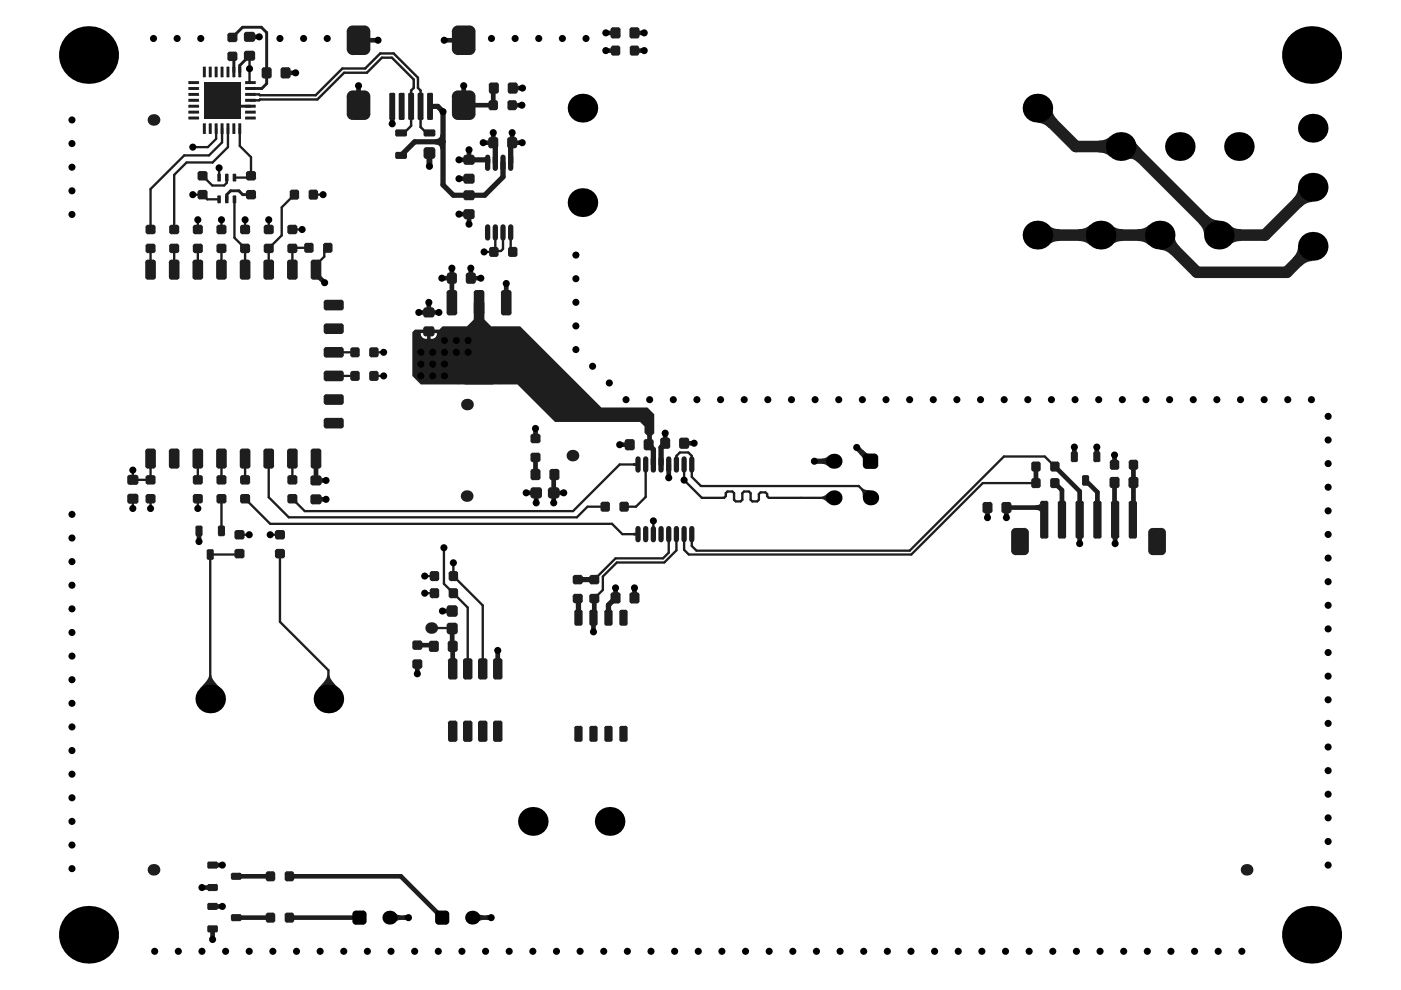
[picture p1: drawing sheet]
<svg xmlns="http://www.w3.org/2000/svg" width="297mm" height="210mm" viewBox="0 0 297 210" stroke-linecap="round" stroke-linejoin="round" font-family="sans-serif">
<g fill="#1e1e1e">
<path d="M85.6 194.1l.5-.1v1.1h-.5z"/>
<path d="M103.1 194.1l.5-.1v1.1h-.5z"/>
<path d="M100.4 64.2h2.3v3.5h-2.3z"/>
<path d="M134.2 113l.4-.1 .1-.1v1l-.1-.2-.4-.1z"/>
<path d="M174.2 105.3l.6-.2 .8-.7v2.3l-.8-.7-.6-.2z"/>
<path d="M182.1 96.2l.8-.8a1.67 1.67 0 0 0 1.5 .8h.1l-1.6 1.6a.93 .93 0 0 0-.3-1.2z"/>
<path d="M219.5 107.1h.4a.57 .57 0 0 0 .6-.5v2a.77 .77 0 0 0-1-.5z"/>
<path d="M101.2 193.5l.6 .4 .6 .2v1l-.6 .1-.6 .4z"/>
<path d="M134.2 98.2h.4l.1-.2v1l-.1-.2-.4-.1z"/>
<path d="M174.3 97.2l.7-.1 .6-.4v2.2l-.6-.4-.7-.1z"/>
<path d="M182.6 103.9l.3-.4 .6 .3 1 .1-1.6 1.6-.1-1z"/>
<path d="M222.2 47.7a3.4 3.4 0 0 0 2.5 .9v2.5a3.4 3.4 0 0 0-2.5 .9z"/>
<path d="M228.6 48.6a3.4 3.4 0 0 0 2.5-.9v4.3a3.4 3.4 0 0 0-2.5-.9z"/>
<path d="M232.9 29.8a3.4 3.4 0 0 0 2.5-.9v4.4a3.4 3.4 0 0 0-2.5-1z"/>
<path d="M92.2 29.5a1 1 0 0 0 1.2-1.1l1.1 1.7-1.1 1.7a1 1 0 0 0-1.2-1.2z"/>
<path d="M220 26.1l3.1-3.1a3.4 3.4 0 0 0 1.1 2.4l-1.8 1.8a3.4 3.4 0 0 0-2.4-1.1z"/>
<path d="M44.3 143.2h.5a4.8 4.8 0 0 0 2 2.7h-4.4l1.4-1.6z"/>
<path d="M69.4 143.2h.5a4.8 4.8 0 0 0 1.9 2.7h-4.4l1.5-1.6z"/>
<path d="M83.7 193.5l.5 .4 .7 .2v1l-.7 .1-.5 .4z"/>
<path d="M254.2 47.4l1.7-1.8a3.4 3.4 0 0 0 2.5 1.1l-3.1 3.1a3.4 3.4 0 0 0-1.1-2.4z"/>
<path d="M275.2 52.3l3.1 3.1a3.4 3.4 0 0 0-2.4 1.1l-1.8-1.8a3.3 3.3 0 0 0 1.1-2.4z"/>
<path d="M275.2 39.7l3.1 3.1a3.4 3.4 0 0 0-2.4 1.1l-1.8-1.7a3.3 3.3 0 0 0 1.1-2.5z"/>
<path d="M235.6 47.7a3.4 3.4 0 0 0 2.5 .9v2.5a3.4 3.4 0 0 0-2.5 .9z"/>
<path d="M241.1 48.6a3.4 3.4 0 0 0 2.6-.9v4.3a3.4 3.4 0 0 0-2.6-.9z"/>
<path d="M245.9 53l3.1-3.1a3.4 3.4 0 0 0 1.1 2.4l-1.7 1.8a3.4 3.4 0 0 0-2.5-1.1z"/>
<path d="M260.7 47.7a3.4 3.4 0 0 0 2.5 .9v2.5a3.4 3.4 0 0 0-2.5 .9z"/>
<path d="M96.7 74.9h7.7l.2-.2 2 2v4.2l-.6 .6h-8.9l-.4-.4z"/>
<path d="M240.5 29.7l1.5 2-.7 2.8a1.83 1.83 0 0 0-2.2-.7z"/>
<path d="M87.4 70.4l.6-.5h5.1l.7-.7h5.2l1.4-1.6 .4-.2h.4v-3.2h.7v3.2h.4l.4 .2 1.4 1.6h6.2l17.2 17.2h9.8l1.4 1.4v4l-.5 .5h-1l-.6-.5v-1.4l-.9-.9h-18l-8-8h-3.7l-.2-.4a2.69 2.69 0 0 0 .3-1.9h-9.1a2.69 2.69 0 0 0 .3 1.9l-.2 .4h-7.9l-1.8-1.8zM91.3 70.6v1.2a1.11 1.11 0 0 0 1.3-1.2zM89.2 70.6a1.11 1.11 0 0 0 1.3 1.2v-1.2zM101.9 75.6v2.9h4.2a2.14 2.14 0 0 0-1.9-2.9zM97.6 76.2a2.54 2.54 0 0 0-.6 2.3h4.2v-2.9l-2.8 .1z"/>
</g>
<path d="M31.9 105.7v2.1" fill="none" stroke="#1e1e1e" stroke-width=".49"/>
<circle cx="31.9" cy="57.2" r=".25" fill="#1e1e1e"/>
<path d="M41.9 105.7v2.1" fill="none" stroke="#1e1e1e" stroke-width=".49"/>
<g fill="#1e1e1e">
<circle cx="41.9" cy="97.2" r=".25"/>
<circle cx="41.9" cy="57.2" r=".25"/>
</g>
<path d="M45.8 29.4l-1.7 1.8M48.1 38.8l-.6 .5h-2.5M53.2 33.3v4M40.9 41.3h2M43.9 42.3h2.6M50.8 117.4l-.2 .2M50.8 113.4h2" fill="none" stroke="#1e1e1e" stroke-width=".49"/>
<path d="M45.1 196.9v2.3M45.1 192.2h2M45.1 183.4h2" fill="none" stroke="#1e1e1e" stroke-width=".99"/>
<path d="M50.8 13.9v1.4M48.1 41.3v1M48.9 40.5h1.7l.9 .8h1.7M53.2 41.3h.1" fill="none" stroke="#1e1e1e" stroke-width=".62"/>
<circle cx="57" cy="57.2" r=".25" fill="#1e1e1e"/>
<path d="M54.9 20l.2 .2M55.1 21.1l-.2 .2" fill="none" stroke="#1e1e1e" stroke-width=".51"/>
<path d="M56.5 17.7l-1 1.1" fill="none" stroke="#1e1e1e" stroke-width=".62"/>
<circle cx="56.5" cy="15.4" r=".31" fill="#1e1e1e"/>
<path d="M60.5 15.4h2.1M90.9 64.2v2h2.1M91.7 136.8l.3 .2M95.9 136.9l.1 .1M88.5 140.8v2.1" fill="none" stroke="#1e1e1e" stroke-width=".99"/>
<path d="M66.4 41.3h2.1M69.1 52.5h.4M96.1 119.3v2.8M90 125.8h2.1M90 122.1h2.1M95.9 133.2v.1" fill="none" stroke="#1e1e1e" stroke-width=".49"/>
<path d="M80.6 11.3h2.9M87.7 18.6l-.5 .6M85 28.2h.7M90.4 28.2h.6" fill="none" stroke="#1e1e1e" stroke-width=".51"/>
<circle cx="95.8" cy="64.2" r=".5" fill="#1e1e1e"/>
<path d="M103.4 33.9v.6M137.5 94.3l1 1M181.6 94.9l3 2.9M122.5 126.9l.1 .1" fill="none" stroke="#1e1e1e" stroke-width="1.1"/>
<g fill="none" stroke="#1e1e1e" stroke-width=".49">
<path d="M36.9 37.1v11.6M45.8 27.3v2.1M46.5 35.6v2.1M48.1 37.7v1.1M50.8 30.9l2.4 2.4M53.2 37.3v.4h-3.5M31.9 40.1v8.6M31.9 52.7v4.5M36.9 52.7v4.5M41.9 46.6v2.1M41.9 52.7v4.5M47 46.6v2.1"/>
<path d="M47 52.7v4.5M52 52.7v4.5M104.9 53.2h1.3M31.9 97.2v4.5M41.9 97.2v4.5M47 97.2v4.5M52 97.2v4.5M121.4 96.6v.2M144.1 95.9l-.7 .8M145.9 95.9l.8 .8M138.5 110.4v2.9M141.8 117.2l-1.2 1.2"/>
<path d="M146.7 115.8l1 1M146.7 101.1l1.9 2M154.2 104.2l-.3 .4v.6l-.4 .4h-.2M156 106.3h1l.4-.3v-1.4l.3-.4h1.1l.3 .4v1.4l.4 .3M163 105.6l-.3-.4v-.5l-.4-.3h-1.1l-.3 .3v1.3M127.8 125.1l-1.8 1.8"/>
</g>
<g fill="none" stroke="#1e1e1e" stroke-width=".99">
<path d="M108.6 28.2v2.1M113.5 90.9v2.1M131.5 94.3h2M227.8 94.8v2.1M232.5 94.8v2.1M42.2 112.6v2.2M111.6 104.5h2.1v2.1M117.4 104.5v2.1M117.5 100.6l-.1 .2M240.3 110.1l-.1 .1M126 130.8l-.2 .2M130.5 124.7v2.1"/>
<path d="M134.5 124.7v2.1"/>
</g>
<circle cx="53.2" cy="37.7" r=".25" fill="#1e1e1e"/>
<path d="M52.9 11.8v5.5l.2 .2M52 46.6v2.1M57 46.6v2.1M57 52.7v4.5M62.1 52.5l-.1 .2v4.5M62.4 41.3l-2.7 2.7v5.9M57 97.2v8.2M62 97.2v4.5M69.6 142.1v6.1" fill="none" stroke="#1e1e1e" stroke-width=".49"/>
<path d="M49.3 11.9l.3 .4v3M51.4 5.8l-2.1 2.1M52.9 11.8l-2.1 2.1M55.4 5.8l1.1 1.1M56.5 15.4v2.3" fill="none" stroke="#1e1e1e" stroke-width=".62"/>
<path d="M76 18.2v4.1M98.3 18.2v4.1M83.2 22.6v3.6M95.8 56.9v7.3M67 97.2v4.7M95.9 133.3v3.6M96 137v4.8" fill="none" stroke="#1e1e1e" stroke-width=".99"/>
<path d="M81 12.2h2.1M87.2 19.2v7.5l-1.5 1.5M87.7 16.8v1.8M88.6 16.5v2.1" fill="none" stroke="#1e1e1e" stroke-width=".51"/>
<path d="M91 32.4v2.9" fill="none" stroke="#1e1e1e" stroke-width="1.2"/>
<path d="M91.2 22.6h1.6" fill="none" stroke="#1e1e1e" stroke-width="1.1"/>
<circle cx="98.3" cy="22.3" r=".5" fill="#1e1e1e"/>
<g fill="none" stroke="#1e1e1e" stroke-width=".99">
<path d="M52.9 7.8h2.1M104.7 18.7l-.1 .1M108.7 18.7h2.1M97.4 33.9h2M104.6 28.2v2.1h-2.1M108.6 30.3h2.1M67.4 58.5l1.4 1.4M93.7 59h2.1M97.4 45.4h2M99.8 59h2.1M88.9 66.2h2M107.3 60.1v4.1"/>
<path d="M113.5 97v3.6M137.7 92.3v1.8M141 91.9v2.1M141.8 98.5v2.8M219.6 98.9v3.5M236.3 96.5v2M240.3 98.5v11.6M67 105.9h2.1M67 101.9h2.1M117.4 100.8v3.7M209.4 107.6v2.1M213.4 107.6v2.1"/>
<path d="M223.7 102.4l1.5 1.5v6.3M228.9 104.2v11.1M232.7 104.4v5.8M236.3 102.3v6.8M88.5 136.8h3.2M105.5 137.9v3.9M125.8 131v3M126 126.9v3.9M42.8 188.2h2.3M82.6 194.6h4M100.1 194.6h4"/>
</g>
<g fill="none" stroke="#1e1e1e" stroke-width=".49">
<path d="M40.9 31.2h3.2M45.1 34.4h-5.5l-2.7 2.7M47.1 27.3v2.9l-2.8 2.7h-5.2M50.8 27.3v3.6M42.9 41.3l1 1M49.7 42.3v8.1l2.3 2.3M62 48.7h2.1M62.1 52.5h3.4M68.8 54.4l-1.6 1.5M105 49.3v3.8l-.3 .3h-2.1M106.6 49.3v3.5l-.4 .4M108.3 49.3v3.7l.4 .4"/>
<path d="M70.8 79.7h4.5M70.8 74.7h4.5M79.3 79.7h2M79.3 74.7h2M28.2 99.7v2h3.7M136.9 98.5v6.9M143.4 96.7v1.8M146.7 96.7v4.4M28.2 105.7v2.1M47 105.7v6.9M50.6 117.6h-6v30.6M57.3 113.4h2.1"/>
<path d="M59.4 117.4v14.4M62 105.7l2.6 2.7M124.6 107.4l-2.3 2.3M129.8 111.1l2.2 2.2M130.8 119.3l-3 2.9v2.9M141.8 113.3v3.9M143.4 113.3v3.4l-2.6 2.6M146.7 113.3v2.5M182.1 103.1l2.5 2.5M91.4 133.2h4.5M102.3 128.4v13.4"/>
</g>
<path d="M93.9 30.1h-6l-2.9 2.8M93.9 39.2l2.2 2.2M99.4 33.9h4M104.6 30.3l.4 .4M106.6 34.5v3M108.3 30.6v3.9M99.4 41.4h3.4M138.5 95.3v3.2M122.5 122.9h3.5M122.6 127v4M130.5 126.8l-1.5 1.5v2.7" fill="none" stroke="#1e1e1e" stroke-width="1.1"/>
<path d="M51.4 5.8h4M53.1 18.8h2.4M56.5 6.9v8.5M48.9 40.5l-.8 .8" fill="none" stroke="#1e1e1e" stroke-width=".62"/>
<path d="M88.6 18.6l.6 .6M53.1 20h1.8M53.1 21.3h1.8" fill="none" stroke="#1e1e1e" stroke-width=".51"/>
<circle cx="135.3" cy="113.3" r=".25" fill="#1e1e1e"/>
<g fill="none" stroke="#1e1e1e" stroke-width=".49">
<path d="M39.1 32.9l-7.2 7.2M42.9 37.3l2.1 2M48.3 27.3v3.9l-3.2 3.2M59.7 49.9l-2.7 2.8M69.1 52.5l-.3 .4v1.5M135.3 98.5h-3.9l-9.9 9.9h-56.9M144.1 95.9h1.8M145 98.5v3.3l3.8 3.8h4.5M223.7 98.9l-2.2-2.1h-8.6l-20 20h-45.2M52 105.7l5.3 5.4h72.5M57 105.4l4.2 4.3h61.1M94.1 116.1v7.7l5.1 5v13"/>
<path d="M124.6 107.4h3.7M130.8 119.3h10M132 113.3h3.3M136.9 105.4l-2.1 2h-2.5M140.6 118.4h-10.1l-4.5 4.5M148.6 103.1h33.5M154.2 104.2h1.1l.3 .4v1.4l.4 .3M160.9 106l-.4 .3h-1M163 105.6h13.8M219.6 102.4h-11.2l-15.2 15.2h-47.2l-1-1v-3.3M59.4 131.8l10.2 10.3M96.1 122.1l6.2 6.3"/>
</g>
<g fill="none" stroke="#1e1e1e" stroke-width=".99">
<path d="M76 8.5h4.2M94.2 8.5h4.1M104.6 18.8v3.5h-6.3M128.4 10.7h2.1M128.4 7h2.1M134.5 10.7h2.1M134.5 7h2.1M97.4 37.9h2M99.4 31.8v2.1M108.6 22.3h2.1M99.4 45.4v2.1M99.8 56.9v2.1"/>
<path d="M145 94h2.1M223.7 98.9l5.2 5.3M117.4 104.5h2.1M213.4 107.6h7.7M230.2 101.9l2.5 2.5M236.3 109.1l.1 .1v6.1M93.8 129.6h2.1M50.1 194.6h7.3M50.1 185.8h7.3M61.4 185.8h23.6l8.8 8.8M61.4 194.6h14.8"/>
</g>
<path d="M92.8 22.6l1.1 1.1v15.5M105 30.7v3.8M106.6 37.5l-3.8 3.9M96.1 41.4h3.3M141 94l-.8 .9v3.6M172.7 97.8h4.1" fill="none" stroke="#1e1e1e" stroke-width="1.1"/>
<path d="M220 22.9l8.1 8.2h11.5l18.8 18.7h9.8l10.1-10.1M220 49.8h25.9l7.9 7.9h19l5.5-5.5" fill="none" stroke="#1e1e1e" stroke-width="2.5"/>
<path d="M47.1 21.3l1.2 1.2h4.8" fill="none" stroke="#1e1e1e" stroke-width=".62"/>
<path d="M80.6 11.3l-3.2 3.2h-4.8l-5.7 5.7h-11.8M81 12.2l-3.2 3.2h-4.8l-5.7 5.7h-12.2M83.1 12.2l4.6 4.6M83.5 11.3l5.1 5.2M89.2 19.2v7.7l1.2 1.3" fill="none" stroke="#1e1e1e" stroke-width=".51"/>
<g fill="#000">
<path d="M182.9 97h.9zM183.2 96.4l.6-.2v.8h-.9z"/>
<path d="M183.8 98.6v.8zM182.9 98.6h.9v.8a.81 .81 0 0 1-.9-.8z"/>
<path d="M185.4 98.6h.8zM185.4 98.6h.8a.81 .81 0 0 1-.8 .8z"/>
<path d="M185.4 96.2v.8zM185.4 96.2a.81 .81 0 0 1 .8 .8h-.8z"/>
<path d="M74.7 193.8h.8zM74.9 193.3l.6-.2v.7h-.8z"/>
<path d="M75.5 195.3v.8zM74.7 195.3h.8v.8a.75 .75 0 0 1-.8-.8z"/>
<path d="M77 193.1v.7zM77 193.1a.75 .75 0 0 1 .7 .7h-.7z"/>
<path d="M77 195.3h.7zM77 195.3h.7a.75 .75 0 0 1-.7 .8z"/>
<path d="M92.3 193.8h.7zM92.5 193.3l.5-.2v.7h-.7z"/>
<path d="M93 195.3v.8zM92.3 195.3h.7v.8a.75 .75 0 0 1-.7-.8z"/>
<path d="M94.5 193.1v.7zM94.5 193.1a.75 .75 0 0 1 .8 .7h-.8z"/>
<path d="M94.5 195.3h.8zM94.5 195.3h.8a.75 .75 0 0 1-.8 .8z"/>
<circle cx="18.8" cy="11.7" r="6.2"/>
<circle cx="32.5" cy="8.2" r=".75"/>
<circle cx="37.6" cy="8.2" r=".75"/>
<circle cx="42.6" cy="8.2" r=".75"/>
<circle cx="44.3" cy="18.5" r=".75"/>
<circle cx="47.1" cy="18.5" r=".75"/>
<circle cx="49.8" cy="18.5" r=".75"/>
<circle cx="52.9" cy="14.6" r=".75"/>
<circle cx="55" cy="7.8" r=".75"/>
<circle cx="59.4" cy="8.2" r=".75"/>
<circle cx="62.7" cy="15.4" r=".75"/>
<circle cx="64.4" cy="8.2" r=".75"/>
<circle cx="69.4" cy="8.2" r=".75"/>
<circle cx="76" cy="18.2" r=".75"/>
<circle cx="80.2" cy="8.5" r=".75"/>
<circle cx="94.2" cy="8.5" r=".75"/>
<circle cx="98.3" cy="18.2" r=".75"/>
<circle cx="104.2" cy="8.2" r=".75"/>
<circle cx="109.2" cy="8.2" r=".75"/>
<circle cx="110.8" cy="18.7" r=".75"/>
<circle cx="114.2" cy="8.2" r=".75"/>
<circle cx="119.2" cy="8.2" r=".75"/>
<circle cx="124.2" cy="8.2" r=".75"/>
<circle cx="128.4" cy="7" r=".75"/>
<circle cx="128.4" cy="10.7" r=".75"/>
<circle cx="136.6" cy="7" r=".75"/>
<circle cx="136.6" cy="10.7" r=".75"/>
<circle cx="278.1" cy="11.7" r="6.2"/>
<circle cx="15.3" cy="35.5" r=".75"/>
<circle cx="15.3" cy="25.4" r=".75"/>
<circle cx="15.3" cy="30.4" r=".75"/>
<circle cx="40.9" cy="31.2" r=".75"/>
<circle cx="44.3" cy="21.3" r=".75"/>
<circle cx="44.3" cy="24" r=".75"/>
<circle cx="46.5" cy="35.6" r=".75"/>
<circle cx="47.1" cy="21.3" r=".75"/>
<circle cx="47.1" cy="24" r=".75"/>
<circle cx="49.8" cy="21.3" r=".75"/>
<circle cx="49.8" cy="24" r=".75"/>
<circle cx="83.2" cy="26.2" r=".75"/>
<circle cx="91" cy="35.3" r=".75"/>
<circle cx="93.9" cy="23.7" r=".75"/>
<circle cx="97.3" cy="37.9" r=".75"/>
<circle cx="97.3" cy="33.9" r=".75"/>
<circle cx="99.4" cy="31.8" r=".75"/>
<circle cx="102.4" cy="30.3" r=".75"/>
<circle cx="104.6" cy="28.1" r=".75"/>
<circle cx="108.6" cy="28.1" r=".75"/>
<circle cx="110.7" cy="22.3" r=".75"/>
<circle cx="110.7" cy="30.3" r=".75"/>
<circle cx="123.5" cy="22.9" r="3.1"/>
<circle cx="220" cy="22.9" r="3.1"/>
<circle cx="237.6" cy="31.1" r="3.1"/>
<circle cx="250.1" cy="31.1" r="3.1"/>
<circle cx="262.7" cy="31.1" r="3.1"/>
<circle cx="278.3" cy="39.7" r="3.1"/>
<circle cx="278.3" cy="27.2" r="3.1"/>
<circle cx="15.3" cy="40.5" r=".75"/>
<circle cx="15.3" cy="45.5" r=".75"/>
<circle cx="40.9" cy="41.3" r=".75"/>
<circle cx="41.9" cy="46.6" r=".75"/>
<circle cx="47" cy="46.6" r=".75"/>
<circle cx="52" cy="46.6" r=".75"/>
<circle cx="57" cy="46.6" r=".75"/>
<circle cx="64.1" cy="48.7" r=".75"/>
<circle cx="68.5" cy="41.3" r=".75"/>
<circle cx="68.8" cy="59.9" r=".75"/>
<circle cx="93.7" cy="59" r=".75"/>
<circle cx="95.8" cy="56.9" r=".75"/>
<circle cx="97.3" cy="45.4" r=".75"/>
<circle cx="99.4" cy="47.5" r=".75"/>
<circle cx="99.8" cy="56.9" r=".75"/>
<circle cx="101.9" cy="59" r=".75"/>
<circle cx="102.6" cy="53.4" r=".75"/>
<circle cx="122.1" cy="54.1" r=".75"/>
<circle cx="122.1" cy="59.1" r=".75"/>
<circle cx="123.5" cy="43" r="3.1"/>
<circle cx="220" cy="49.8" r="3.1"/>
<circle cx="233.4" cy="49.8" r="3.1"/>
<circle cx="245.9" cy="49.8" r="3.1"/>
<circle cx="258.4" cy="49.8" r="3.1"/>
<circle cx="278.3" cy="52.2" r="3.1"/>
<circle cx="81.3" cy="74.7" r=".75"/>
<circle cx="81.3" cy="79.7" r=".75"/>
<circle cx="88.8" cy="66.2" r=".75"/>
<circle cx="89.2" cy="77.2" r=".75"/>
<circle cx="89.2" cy="74.7" r=".75"/>
<circle cx="89.2" cy="79.7" r=".75"/>
<circle cx="90.9" cy="64.1" r=".75"/>
<circle cx="91.7" cy="77.2" r=".75"/>
<circle cx="91.7" cy="74.7" r=".75"/>
<circle cx="91.7" cy="79.7" r=".75"/>
<circle cx="93.1" cy="66.2" r=".75"/>
<circle cx="94.2" cy="72.2" r=".75"/>
<circle cx="94.2" cy="77.2" r=".75"/>
<circle cx="94.2" cy="74.7" r=".75"/>
<circle cx="94.2" cy="79.7" r=".75"/>
<circle cx="96.7" cy="72.2" r=".75"/>
<circle cx="96.7" cy="74.7" r=".75"/>
<circle cx="99.3" cy="72.2" r=".75"/>
<circle cx="99.3" cy="74.7" r=".75"/>
<circle cx="107.3" cy="60.1" r=".75"/>
<circle cx="122.1" cy="69.1" r=".75"/>
<circle cx="122.1" cy="74.1" r=".75"/>
<circle cx="122.1" cy="64.1" r=".75"/>
<circle cx="125.6" cy="77.7" r=".75"/>
<circle cx="28.2" cy="99.7" r=".75"/>
<circle cx="99" cy="85.8" r=".75"/>
<circle cx="113.5" cy="90.8" r=".75"/>
<circle cx="121.4" cy="96.6" r=".75"/>
<circle cx="129.2" cy="81.2" r=".75"/>
<circle cx="131.4" cy="94.3" r=".75"/>
<circle cx="132.7" cy="84.7" r=".75"/>
<circle cx="137.7" cy="84.7" r=".75"/>
<circle cx="141" cy="91.8" r=".75"/>
<circle cx="142.8" cy="84.7" r=".75"/>
<circle cx="147.2" cy="94" r=".75"/>
<circle cx="147.8" cy="84.7" r=".75"/>
<circle cx="152.8" cy="84.7" r=".75"/>
<circle cx="157.8" cy="84.7" r=".75"/>
<circle cx="162.8" cy="84.7" r=".75"/>
<circle cx="167.8" cy="84.7" r=".75"/>
<circle cx="172.7" cy="97.8" r=".75"/>
<circle cx="172.8" cy="84.7" r=".75"/>
<circle cx="176.8" cy="97.8" r="1.61"/>
<circle cx="177.8" cy="84.7" r=".75"/>
<circle cx="181.6" cy="94.9" r=".75"/>
<circle cx="182.8" cy="84.7" r=".75"/>
<circle cx="187.8" cy="84.7" r=".75"/>
<circle cx="192.9" cy="84.7" r=".75"/>
<circle cx="197.9" cy="84.7" r=".75"/>
<circle cx="202.9" cy="84.7" r=".75"/>
<circle cx="207.9" cy="84.7" r=".75"/>
<circle cx="212.9" cy="84.7" r=".75"/>
<circle cx="217.9" cy="84.7" r=".75"/>
<circle cx="222.9" cy="84.7" r=".75"/>
<circle cx="227.8" cy="94.8" r=".75"/>
<circle cx="227.9" cy="84.7" r=".75"/>
<circle cx="232.5" cy="94.8" r=".75"/>
<circle cx="232.9" cy="84.7" r=".75"/>
<circle cx="236.3" cy="96.5" r=".75"/>
<circle cx="238" cy="84.7" r=".75"/>
<circle cx="243" cy="84.7" r=".75"/>
<circle cx="248" cy="84.7" r=".75"/>
<circle cx="253" cy="84.7" r=".75"/>
<circle cx="258" cy="84.7" r=".75"/>
<circle cx="263" cy="84.7" r=".75"/>
<circle cx="268" cy="84.7" r=".75"/>
<circle cx="273" cy="84.7" r=".75"/>
<circle cx="278" cy="84.7" r=".75"/>
<circle cx="281.6" cy="93.3" r=".75"/>
<circle cx="281.6" cy="88.3" r=".75"/>
<circle cx="281.6" cy="98.3" r=".75"/>
<circle cx="15.3" cy="114.1" r=".75"/>
<circle cx="15.3" cy="119.1" r=".75"/>
<circle cx="15.3" cy="109.1" r=".75"/>
<circle cx="28.2" cy="107.8" r=".75"/>
<circle cx="31.9" cy="107.8" r=".75"/>
<circle cx="41.9" cy="107.8" r=".75"/>
<circle cx="42.2" cy="114.8" r=".75"/>
<circle cx="52.8" cy="113.4" r=".75"/>
<circle cx="57.3" cy="113.4" r=".75"/>
<circle cx="69.1" cy="105.9" r=".75"/>
<circle cx="69.1" cy="101.9" r=".75"/>
<circle cx="94.1" cy="116.1" r=".75"/>
<circle cx="96.1" cy="119.3" r=".75"/>
<circle cx="98.9" cy="105.2" r=".75"/>
<circle cx="111.6" cy="104.5" r=".75"/>
<circle cx="113.7" cy="106.6" r=".75"/>
<circle cx="117.4" cy="106.6" r=".75"/>
<circle cx="119.5" cy="104.5" r=".75"/>
<circle cx="138.5" cy="110.4" r=".75"/>
<circle cx="141.8" cy="101.3" r=".75"/>
<circle cx="145" cy="101.8" r=".75"/>
<circle cx="176.8" cy="105.6" r="1.61"/>
<circle cx="184.6" cy="105.6" r="1.61"/>
<circle cx="209.4" cy="109.7" r=".75"/>
<circle cx="213.4" cy="109.7" r=".75"/>
<circle cx="228.9" cy="115.3" r=".75"/>
<circle cx="236.4" cy="115.3" r=".75"/>
<circle cx="281.6" cy="103.3" r=".75"/>
<circle cx="281.6" cy="108.3" r=".75"/>
<circle cx="281.6" cy="118.3" r=".75"/>
<circle cx="281.6" cy="113.3" r=".75"/>
<circle cx="15.3" cy="139.1" r=".75"/>
<circle cx="15.3" cy="134.1" r=".75"/>
<circle cx="15.3" cy="129.1" r=".75"/>
<circle cx="15.3" cy="124.1" r=".75"/>
<circle cx="90" cy="125.8" r=".75"/>
<circle cx="90" cy="122.1" r=".75"/>
<circle cx="91.4" cy="133.2" r=".75"/>
<circle cx="93.8" cy="129.6" r=".75"/>
<circle cx="105.5" cy="137.9" r=".75"/>
<circle cx="125.8" cy="134" r=".75"/>
<circle cx="130.5" cy="124.6" r=".75"/>
<circle cx="134.5" cy="124.6" r=".75"/>
<circle cx="281.6" cy="133.3" r=".75"/>
<circle cx="281.6" cy="123.3" r=".75"/>
<circle cx="281.6" cy="138.4" r=".75"/>
<circle cx="281.6" cy="128.3" r=".75"/>
<circle cx="15.3" cy="159.1" r=".75"/>
<circle cx="15.3" cy="154.1" r=".75"/>
<circle cx="15.3" cy="149.1" r=".75"/>
<circle cx="15.3" cy="144.1" r=".75"/>
<circle cx="44.6" cy="148.2" r="3.1"/>
<circle cx="69.6" cy="148.2" r="3.1"/>
<circle cx="88.5" cy="142.9" r=".75"/>
<circle cx="281.6" cy="158.4" r=".75"/>
<circle cx="281.6" cy="153.4" r=".75"/>
<circle cx="281.6" cy="143.4" r=".75"/>
<circle cx="281.6" cy="148.4" r=".75"/>
<circle cx="15.3" cy="179.2" r=".75"/>
<circle cx="15.3" cy="174.2" r=".75"/>
<circle cx="15.3" cy="169.1" r=".75"/>
<circle cx="15.3" cy="164.1" r=".75"/>
<circle cx="113" cy="174.2" r="3.1"/>
<circle cx="129.3" cy="174.2" r="3.1"/>
<circle cx="281.6" cy="178.4" r=".75"/>
<circle cx="281.6" cy="163.4" r=".75"/>
<circle cx="281.6" cy="173.4" r=".75"/>
<circle cx="281.6" cy="168.4" r=".75"/>
<circle cx="15.3" cy="184.2" r=".75"/>
<circle cx="18.8" cy="198.2" r="6.2"/>
<circle cx="42.8" cy="188.2" r=".75"/>
<circle cx="45.1" cy="199.2" r=".75"/>
<circle cx="47.1" cy="183.4" r=".75"/>
<circle cx="47.1" cy="192.2" r=".75"/>
<circle cx="82.6" cy="194.6" r="1.48"/>
<circle cx="86.6" cy="194.6" r=".75"/>
<circle cx="100.1" cy="194.6" r="1.48"/>
<circle cx="104.1" cy="194.6" r=".75"/>
<circle cx="278.1" cy="198.2" r="6.2"/>
<circle cx="281.6" cy="183.4" r=".75"/>
<circle cx="32.8" cy="201.7" r=".75"/>
<circle cx="37.8" cy="201.7" r=".75"/>
<circle cx="42.8" cy="201.7" r=".75"/>
<circle cx="47.8" cy="201.7" r=".75"/>
<circle cx="52.8" cy="201.7" r=".75"/>
<circle cx="57.9" cy="201.7" r=".75"/>
<circle cx="62.9" cy="201.7" r=".75"/>
<circle cx="67.9" cy="201.7" r=".75"/>
<circle cx="72.9" cy="201.7" r=".75"/>
<circle cx="77.9" cy="201.7" r=".75"/>
<circle cx="82.9" cy="201.7" r=".75"/>
<circle cx="87.9" cy="201.7" r=".75"/>
<circle cx="92.9" cy="201.7" r=".75"/>
<circle cx="97.9" cy="201.7" r=".75"/>
<circle cx="103" cy="201.7" r=".75"/>
<circle cx="108" cy="201.7" r=".75"/>
<circle cx="113" cy="201.7" r=".75"/>
<circle cx="118" cy="201.7" r=".75"/>
<circle cx="123" cy="201.7" r=".75"/>
<circle cx="128" cy="201.7" r=".75"/>
<circle cx="133" cy="201.7" r=".75"/>
<circle cx="138" cy="201.7" r=".75"/>
<circle cx="143" cy="201.7" r=".75"/>
<circle cx="148" cy="201.7" r=".75"/>
<circle cx="153.1" cy="201.7" r=".75"/>
<circle cx="158.1" cy="201.7" r=".75"/>
<circle cx="163.1" cy="201.7" r=".75"/>
<circle cx="168.1" cy="201.7" r=".75"/>
<circle cx="173.1" cy="201.7" r=".75"/>
<circle cx="178.1" cy="201.7" r=".75"/>
<circle cx="183.1" cy="201.7" r=".75"/>
<circle cx="188.1" cy="201.7" r=".75"/>
<circle cx="193.1" cy="201.7" r=".75"/>
<circle cx="198.2" cy="201.7" r=".75"/>
<circle cx="203.2" cy="201.7" r=".75"/>
<circle cx="208.2" cy="201.7" r=".75"/>
<circle cx="213.2" cy="201.7" r=".75"/>
<circle cx="218.2" cy="201.7" r=".75"/>
<circle cx="223.2" cy="201.7" r=".75"/>
<circle cx="228.2" cy="201.7" r=".75"/>
<circle cx="233.2" cy="201.7" r=".75"/>
<circle cx="238.2" cy="201.7" r=".75"/>
<circle cx="243.3" cy="201.7" r=".75"/>
<circle cx="248.3" cy="201.7" r=".75"/>
<circle cx="253.3" cy="201.7" r=".75"/>
<circle cx="258.3" cy="201.7" r=".75"/>
<circle cx="263.3" cy="201.7" r=".75"/>
</g>
<g fill="#000">
<path d="M183.8 96.2h1.6l.8 .8v1.6l-.8 .8h-1.6l-.9-.8v-1.6z" fill-rule="evenodd"/>
<path d="M74.7 193.8l.8-.7h1.5l.7 .7v1.5l-.7 .8h-1.5l-.8-.8z" fill-rule="evenodd"/>
<path d="M92.3 193.8l.7-.7h1.5l.8 .7v1.5l-.8 .8h-1.5l-.7-.8z" fill-rule="evenodd"/>
</g>
<g fill="#1e1e1e">
<path d="M30.9 105.2l.5-.5h1.1l.5 .5v1l-.5 .5h-1.1l-.5-.5z" fill-rule="evenodd"/>
<path d="M30.9 101.2l.5-.5h1.1l.5 .5v1l-.5 .5h-1.1l-.5-.5z" fill-rule="evenodd"/>
<path d="M41.4 111.8l.4-.4h.8l.3 .4v1.5l-.3 .4h-.8l-.4-.4z" fill-rule="evenodd"/>
<path d="M40.9 105.2l.5-.5h1.1l.5 .5v1l-.5 .5h-1.1l-.5-.5z" fill-rule="evenodd"/>
<path d="M40.9 101.2l.5-.5h1.1l.5 .5v1l-.5 .5h-1.1l-.5-.5z" fill-rule="evenodd"/>
<path d="M39.9 24.9l.2-.2h1.9l.2 .5-.2 .1h-1.9z" fill-rule="evenodd"/>
<path d="M39.9 23.6l.2-.1h1.9l.2 .4-.2 .2h-1.9z" fill-rule="evenodd"/>
<path d="M39.9 21.1l.2-.1h1.9l.2 .4-.2 .2h-1.9z" fill-rule="evenodd"/>
<path d="M39.9 19.9l.2-.2h1.9l.2 .5-.2 .1h-1.9z" fill-rule="evenodd"/>
<path d="M39.9 18.6l.2-.1h1.9l.2 .4-.2 .2h-1.9z" fill-rule="evenodd"/>
<path d="M43.9 196.6l.4-.4h1.5l.4 .4v.7l-.4 .4h-1.5l-.4-.4z" fill-rule="evenodd"/>
<path d="M43.9 191.8l.4-.4h1.5l.4 .4v.8l-.4 .3h-1.5l-.4-.3z" fill-rule="evenodd"/>
<path d="M43.9 187.8l.4-.4h1.5l.4 .4v.8l-.4 .3h-1.5l-.4-.3z" fill-rule="evenodd"/>
<path d="M43.9 183l.4-.3h1.5l.4 .3v.8l-.4 .4h-1.5l-.4-.4z" fill-rule="evenodd"/>
<path d="M43.8 116.8l.4-.4h.7l.4 .4v1.5l-.4 .4h-.7l-.4-.4z" fill-rule="evenodd"/>
<path d="M46.6 111.4h.7l.4 .4v1.5l-.4 .4h-.7l-.4-.4v-1.5z" fill-rule="evenodd"/>
<path d="M46.4 104.7h1.1l.5 .5v1l-.5 .5h-1.1l-.5-.5v-1z" fill-rule="evenodd"/>
<path d="M46.4 100.7h1.1l.5 .5v1l-.5 .5h-1.1l-.5-.5v-1z" fill-rule="evenodd"/>
<path d="M44.3 14.3l.1-.2 .5 .2v1.9l-.2 .2-.4-.2z" fill-rule="evenodd"/>
<path d="M45.5 14.3l.2-.2 .4 .2v1.9l-.1 .2-.5-.2z" fill-rule="evenodd"/>
<path d="M46.8 14.3l.1-.2 .5 .2v1.9l-.2 .2-.4-.2z" fill-rule="evenodd"/>
<path d="M49.7 116.9l.5-.5h1.1l.5 .5v1l-.5 .5h-1.1l-.5-.5z" fill-rule="evenodd"/>
<path d="M51.4 104.7h1.1l.5 .5v1l-.5 .5h-1.1l-.5-.5v-1z" fill-rule="evenodd"/>
<path d="M51.4 100.7h1.1l.5 .5v1l-.5 .5h-1.1l-.5-.5v-1z" fill-rule="evenodd"/>
<path d="M49.3 14.3l.1-.2 .5 .2v1.9l-.2 .2-.4-.2z" fill-rule="evenodd"/>
<path d="M50.5 14.3l.2-.2 .5 .2v1.9l-.2 .2-.5-.2z" fill-rule="evenodd"/>
<path d="M55.5 14.8l.5-.5h1.1l.5 .5v1.3l-.5 .5h-1.1l-.5-.5z" fill-rule="evenodd"/>
<path d="M61.4 104.7h1.2l.5 .5v1l-.5 .5h-1.2l-.5-.5v-1z" fill-rule="evenodd"/>
<path d="M61.4 100.7h1.2l.5 .5v1l-.5 .5h-1.2l-.5-.5v-1z" fill-rule="evenodd"/>
<path d="M61.9 40.2h1l.5 .5v1.1l-.5 .5h-1l-.5-.5v-1.1z" fill-rule="evenodd"/>
<path d="M60 14.3h1.1l.5 .5v1.3l-.5 .5h-1.1l-.5-.5v-1.3z" fill-rule="evenodd"/>
<path d="M66.3 104.8h1.4l.5 .5v1.1l-.5 .5h-1.4l-.5-.5v-1.1z" fill-rule="evenodd"/>
<path d="M65.8 101.3l.5-.5h1.4l.5 .5v1.1l-.5 .5h-1.4l-.5-.5z" fill-rule="evenodd"/>
<path d="M65.4 40.7l.5-.5h1l.5 .5v1.1l-.5 .5h-1l-.5-.5z" fill-rule="evenodd"/>
<path d="M74.3 79.1l.5-.5h1l.5 .5v1.2l-.5 .5h-1l-.5-.5z" fill-rule="evenodd"/>
<path d="M74.3 74.1l.5-.5h1l.5 .5v1.2l-.5 .5h-1l-.5-.5z" fill-rule="evenodd"/>
<path d="M90.9 136.4l.5-.6h1.1l.5 .6v1.3l-.5 .5h-1.1l-.5-.5z" fill-rule="evenodd"/>
<path d="M91.1 125.2l.5-.5h1l.5 .5v1.1l-.5 .5h-1l-.5-.5z" fill-rule="evenodd"/>
<path d="M91.1 121.6l.5-.5h1l.5 .5v1.1l-.5 .5h-1l-.5-.5z" fill-rule="evenodd"/>
<path d="M89.7 69.7l.6-.5h1.3l.5 .5v1.1l-.5 .5h-1.3l-.6-.5z" fill-rule="evenodd"/>
<path d="M89.7 65.7l.6-.5h1.3l.5 .5v1.1l-.5 .5h-1.3l-.6-.5z" fill-rule="evenodd"/>
<path d="M95.5 139.6h1l.5 .5v3.5l-.5 .5h-1l-.5-.5v-3.5z" fill-rule="evenodd"/>
<path d="M94.9 136.4l.6-.6h1l.6 .6v1.3l-.6 .5h-1l-.6-.5z" fill-rule="evenodd"/>
<path d="M95.6 124.7h1l.5 .5v1.1l-.5 .5h-1l-.5-.5v-1.1z" fill-rule="evenodd"/>
<path d="M95.1 121.6l.5-.5h1l.5 .5v1.1l-.5 .5h-1l-.5-.5z" fill-rule="evenodd"/>
<path d="M101.8 139.6h1.1l.5 .5v3.5l-.5 .5h-1.1l-.5-.5v-3.5z" fill-rule="evenodd"/>
</g>
<g fill="#1e1e1e">
<path d="M31.4 106.2v.5zM30.9 106.2h.5v.5l-.5-.2z"/>
<path d="M32.5 106.2h.5zM32.5 106.2h.5l-.1 .3-.4 .2z"/>
<path d="M32.5 104.7v.5zM32.5 104.7l.2 .1 .3 .4h-.5z"/>
<path d="M30.9 105.2h.5zM30.9 105l.5-.3v.5h-.5z"/>
<path d="M31.4 102.2v.5zM30.9 102.2h.5v.5h-.3z"/>
<path d="M32.5 102.2h.5zM32.5 102.2h.5l-.3 .5h-.2z"/>
<path d="M32.5 100.7v.5zM32.5 100.7l.2 .1 .3 .4h-.5z"/>
<path d="M30.9 101.2h.5zM30.9 101l.5-.3v.5h-.5z"/>
<path d="M42.6 111.4v.4zM42.6 111.4l.3 .4h-.3z"/>
<path d="M41.4 111.8h.4zM41.5 111.6l.3-.2v.4h-.4z"/>
<path d="M41.8 113.3v.4zM41.4 113.3h.4v.4z"/>
<path d="M42.6 113.3h.3zM42.6 113.3h.3v.2l-.3 .2z"/>
<path d="M41.4 106.2v.5zM40.9 106.2h.5v.5l-.5-.2z"/>
<path d="M42.5 106.2h.5zM42.5 106.2h.5l-.1 .3-.4 .2z"/>
<path d="M42.5 104.7v.5zM42.5 104.7l.3 .1 .2 .4h-.5z"/>
<path d="M40.9 105.2h.5zM40.9 105l.5-.3v.5h-.5z"/>
<path d="M41.4 102.2v.5zM40.9 102.2h.5v.5h-.3z"/>
<path d="M42.5 102.2h.5zM42.5 102.2h.5l-.2 .5h-.3z"/>
<path d="M42.5 100.7v.5zM42.5 100.7l.3 .1 .2 .4h-.5z"/>
<path d="M40.9 101.2h.5zM40.9 101l.5-.3v.5h-.5z"/>
<path d="M42 25.2h.2zM42 25.2h.2l-.2 .1z"/>
<path d="M42 24.7v.2zM42 24.7l.2 .2h-.2z"/>
<path d="M39.9 24.9h.2zM40 24.8l.1-.1v.2h-.2z"/>
<path d="M40.1 25.2v.1zM39.9 25.2h.2v.1z"/>
<path d="M42 23.9h.2zM42 23.9h.2l-.2 .2z"/>
<path d="M42 23.5v.1zM42 23.5l.2 .1h-.2z"/>
<path d="M39.9 23.6h.2zM40 23.5h.1v.1h-.2z"/>
<path d="M40.1 23.9v.2zM39.9 23.9h.2v.2z"/>
<path d="M42 21.4h.2zM42 21.4h.2l-.2 .2z"/>
<path d="M42 21v.1zM42 21l.2 .1h-.2z"/>
<path d="M39.9 21.1h.2zM40 21h.1v.1h-.2z"/>
<path d="M40.1 21.4v.2zM39.9 21.4h.2v.2z"/>
<path d="M42 20.2h.2zM42 20.2h.2l-.2 .1z"/>
<path d="M42 19.7v.2zM42 19.7l.2 .2h-.2z"/>
<path d="M39.9 19.9h.2zM40 19.7h.1v.2h-.2z"/>
<path d="M40.1 20.2v.1zM39.9 20.2h.2v.1z"/>
<path d="M42 18.9h.2zM42 18.9h.2l-.2 .2z"/>
<path d="M42 18.5v.1zM42 18.5l.2 .1h-.2z"/>
<path d="M39.9 18.6h.2zM40 18.5h.1v.1h-.2z"/>
<path d="M40.1 18.9v.2zM39.9 18.9h.2v.2z"/>
<path d="M43.9 196.6h.4zM44 196.4l.3-.2v.4h-.4z"/>
<path d="M44.3 197.3v.4zM43.9 197.3h.4v.4z"/>
<path d="M45.8 197.3h.4zM45.8 197.3h.4l-.4 .4z"/>
<path d="M45.8 196.2v.4zM45.8 196.2l.4 .4h-.4z"/>
<path d="M43.9 191.8h.4zM44 191.6l.3-.2v.4h-.4z"/>
<path d="M44.3 192.6v.3zM43.9 192.6h.4v.3z"/>
<path d="M45.8 192.6h.4zM45.8 192.6h.4l-.4 .3z"/>
<path d="M45.8 191.4v.4zM45.8 191.4l.4 .4h-.4z"/>
<path d="M43.9 187.8h.4zM44 187.6l.3-.2v.4h-.4z"/>
<path d="M44.3 188.6v.3zM43.9 188.6h.4v.3z"/>
<path d="M45.8 188.6h.4zM45.8 188.6h.4l-.4 .3z"/>
<path d="M45.8 187.4v.4zM45.8 187.4l.4 .4h-.4z"/>
<path d="M43.9 183h.4zM44 182.9l.3-.2v.3h-.4z"/>
<path d="M44.3 183.8v.4zM43.9 183.8h.4v.4z"/>
<path d="M45.8 183.8h.4zM45.8 183.8h.4l-.4 .4z"/>
<path d="M45.8 182.7v.3zM45.8 182.7l.4 .3h-.4z"/>
<path d="M44.9 116.4v.4zM44.9 116.4l.4 .4h-.4z"/>
<path d="M43.8 116.8h.4zM43.9 116.6l.3-.2v.4h-.4z"/>
<path d="M44.2 118.3v.4zM43.8 118.3h.4v.4z"/>
<path d="M44.9 118.3h.4zM44.9 118.3h.4l-.4 .4z"/>
<path d="M47.3 111.4v.4zM47.3 111.4l.4 .4h-.4z"/>
<path d="M46.2 111.8h.4zM46.3 111.6l.3-.2v.4h-.4z"/>
<path d="M46.6 113.3v.4zM46.2 113.3h.4v.4z"/>
<path d="M47.3 113.3h.4zM47.3 113.3h.4v.2l-.4 .2z"/>
<path d="M46.4 106.2v.5zM45.9 106.2h.5v.5l-.4-.2z"/>
<path d="M47.5 106.2h.5zM47.5 106.2h.5l-.1 .3-.4 .2z"/>
<path d="M47.5 104.7v.5zM47.5 104.7l.3 .1 .2 .4h-.5z"/>
<path d="M45.9 105.2h.5zM46 105l.4-.3v.5h-.5z"/>
<path d="M46.4 102.2v.5zM45.9 102.2h.5v.5h-.3z"/>
<path d="M47.5 102.2h.5zM47.5 102.2h.5l-.2 .5h-.3z"/>
<path d="M47.5 100.7v.5zM47.5 100.7l.4 .3 .1 .2h-.5z"/>
<path d="M45.9 101.2h.5zM46 101l.4-.3v.5h-.5z"/>
<path d="M44.4 16.2v.2zM44.3 16.2h.1v.2z"/>
<path d="M44.7 16.2h.2zM44.7 16.2h.2l-.2 .2z"/>
<path d="M44.7 14.1v.2zM44.7 14.1l.2 .2h-.2z"/>
<path d="M44.3 14.3h.1zM44.3 14.2l.1-.1v.2h-.1z"/>
<path d="M45.7 16.2v.2zM45.5 16.2h.2v.2z"/>
<path d="M46 16.2h.1zM46 16.2h.1l-.1 .2z"/>
<path d="M46 14.1v.2zM46 14.1l.1 .2h-.1z"/>
<path d="M45.5 14.3h.2zM45.6 14.2l.1-.1v.2h-.2z"/>
<path d="M46.9 16.2v.2zM46.8 16.2h.1v.2z"/>
<path d="M47.2 16.2h.2zM47.2 16.2h.2l-.2 .2z"/>
<path d="M47.2 14.1v.2zM47.2 14.1l.2 .2h-.2z"/>
<path d="M46.8 14.3h.1zM46.8 14.2l.1-.1v.2h-.1z"/>
<path d="M50.2 117.9v.5zM49.7 117.9h.5v.5l-.4-.3z"/>
<path d="M51.3 117.9h.5zM51.3 117.9h.5v.2l-.5 .3z"/>
<path d="M51.3 116.4v.5zM51.3 116.4l.3 .1 .2 .4h-.5z"/>
<path d="M49.7 116.9h.5zM49.8 116.6l.4-.2v.5h-.5z"/>
<path d="M52.5 104.7v.5zM52.5 104.7l.3 .1 .2 .4h-.5z"/>
<path d="M50.9 105.2h.5zM51 105l.4-.3v.5h-.5z"/>
<path d="M51.4 106.2v.5zM50.9 106.2h.5v.5l-.4-.2z"/>
<path d="M52.5 106.2h.5zM52.5 106.2h.5v.3l-.5 .2z"/>
<path d="M52.5 100.7v.5zM52.5 100.7l.5 .3v.2h-.5z"/>
<path d="M50.9 101.2h.5zM51 101l.4-.3v.5h-.5z"/>
<path d="M51.4 102.2v.5zM50.9 102.2h.5v.5h-.3z"/>
<path d="M52.5 102.2h.5zM52.5 102.2h.5l-.2 .5h-.3z"/>
<path d="M49.4 16.2v.2zM49.3 16.2h.1v.2z"/>
<path d="M49.7 16.2h.2zM49.7 16.2h.2l-.2 .2z"/>
<path d="M49.7 14.1v.2zM49.7 14.1l.2 .2h-.2z"/>
<path d="M49.3 14.3h.1zM49.3 14.2l.1-.1v.2h-.1z"/>
<path d="M50.7 16.2v.2zM50.5 16.2h.2v.2z"/>
<path d="M51 16.2h.2zM51 16.2h.2l-.2 .2z"/>
<path d="M51 14.1v.2zM51 14.1l.2 .2h-.2z"/>
<path d="M50.5 14.3h.2zM50.6 14.2l.1-.1v.2h-.2z"/>
<path d="M57.1 16.1h.5zM57.1 16.1h.5l-.1 .3-.4 .2z"/>
<path d="M57.1 14.3v.5zM57.1 14.3l.4 .2 .1 .3h-.5z"/>
<path d="M55.5 14.8h.5zM55.5 14.5l.5-.2v.5h-.5z"/>
<path d="M56 16.1v.5zM55.5 16.1h.5v.5h-.3z"/>
<path d="M62.6 104.7v.5zM62.6 104.7l.2 .1 .3 .4h-.5z"/>
<path d="M60.9 105.2h.5zM61 105l.4-.3v.5h-.5z"/>
<path d="M61.4 106.2v.5zM60.9 106.2h.5v.5l-.4-.2z"/>
<path d="M62.6 106.2h.5zM62.6 106.2h.5l-.1 .3-.4 .2z"/>
<path d="M62.6 100.7v.5zM62.6 100.7l.4 .3 .1 .2h-.5z"/>
<path d="M60.9 101.2h.5zM61 101l.4-.3v.5h-.5z"/>
<path d="M61.4 102.2v.5zM60.9 102.2h.5v.5h-.2z"/>
<path d="M62.6 102.2h.5zM62.6 102.2h.5l-.3 .5h-.2z"/>
<path d="M61.4 40.7h.5zM61.5 40.5l.4-.3v.5h-.5z"/>
<path d="M61.9 41.8v.5zM61.4 41.8h.5v.5h-.2z"/>
<path d="M62.9 41.8h.5zM62.9 41.8h.5l-.2 .5h-.3z"/>
<path d="M62.9 40.2v.5zM62.9 40.2l.5 .3v.2h-.5z"/>
<path d="M61.1 16.1h.5zM61.1 16.1h.5l-.1 .3-.4 .2z"/>
<path d="M61.1 14.3v.5zM61.1 14.3l.4 .2 .1 .3h-.5z"/>
<path d="M59.5 14.8h.5zM59.6 14.5l.4-.2v.5h-.5z"/>
<path d="M60 16.1v.5zM59.5 16.1h.5v.5h-.3z"/>
<path d="M66.3 106.4v.5zM65.8 106.4h.5v.5l-.4-.2z"/>
<path d="M67.7 106.4h.5zM67.7 106.4h.5l-.1 .3-.4 .2z"/>
<path d="M67.7 104.8v.5zM67.7 104.8l.4 .3 .1 .2h-.5z"/>
<path d="M65.8 105.3h.5zM65.9 105.1l.4-.3v.5h-.5z"/>
<path d="M66.3 102.4v.5zM65.8 102.4h.5v.5l-.4-.2z"/>
<path d="M67.7 102.4h.5zM67.7 102.4h.5l-.1 .3-.4 .2z"/>
<path d="M67.7 100.8v.5zM67.7 100.8l.4 .3 .1 .2h-.5z"/>
<path d="M65.8 101.3h.5zM65.9 101.1l.4-.3v.5h-.5z"/>
<path d="M65.4 40.7h.5zM65.5 40.5l.4-.3v.5h-.5z"/>
<path d="M65.9 41.8v.5zM65.4 41.8h.5v.5h-.2z"/>
<path d="M66.9 41.8h.5zM66.9 41.8h.5l-.2 .5h-.3z"/>
<path d="M66.9 40.2v.5zM66.9 40.2l.5 .3v.2h-.5z"/>
<path d="M75.8 80.3h.5zM75.8 80.3h.5l-.1 .2-.4 .3z"/>
<path d="M75.8 78.6v.5zM75.8 78.6l.4 .3 .1 .2h-.5z"/>
<path d="M74.3 79.1h.5zM74.3 78.9l.5-.3v.5h-.5z"/>
<path d="M74.8 80.3v.5zM74.3 80.3h.5v.5l-.5-.3z"/>
<path d="M75.8 75.3h.5zM75.8 75.3h.5l-.1 .2-.4 .3z"/>
<path d="M75.8 73.6v.5zM75.8 73.6l.2 .1 .3 .4h-.5z"/>
<path d="M74.3 74.1h.5zM74.3 73.9l.5-.3v.5h-.5z"/>
<path d="M74.8 75.3v.5zM74.3 75.3h.5v.5l-.5-.3z"/>
<path d="M90.9 136.4h.5zM91 136.1l.4-.3v.6h-.5z"/>
<path d="M91.4 137.7v.5zM90.9 137.7h.5v.5l-.4-.2z"/>
<path d="M92.5 137.7h.5zM92.5 137.7h.5v.3l-.5 .2z"/>
<path d="M92.5 135.8v.6zM92.5 135.8l.5 .3v.3h-.5z"/>
<path d="M91.1 125.2h.5zM91.2 125l.4-.3v.5h-.5z"/>
<path d="M91.6 126.3v.5zM91.1 126.3h.5v.5l-.4-.2z"/>
<path d="M92.6 126.3h.5zM92.6 126.3h.5l-.1 .3-.4 .2z"/>
<path d="M92.6 124.7v.5zM92.6 124.7l.3 .1 .2 .4h-.5z"/>
<path d="M91.1 121.6h.5zM91.2 121.3l.4-.2v.5h-.5z"/>
<path d="M91.6 122.7v.5zM91.1 122.7h.5v.5l-.4-.2z"/>
<path d="M92.6 122.7h.5zM92.6 122.7h.5l-.1 .3-.4 .2z"/>
<path d="M92.6 121.1v.5zM92.6 121.1l.4 .2 .1 .3h-.5z"/>
<path d="M91.6 69.2v.5zM91.6 69.2l.3 .1 .2 .4h-.5z"/>
<path d="M89.7 69.7h.6zM89.8 69.5l.5-.3v.5h-.6z"/>
<path d="M90.3 70.8v.5zM89.7 70.8h.6v.5l-.3-.1z"/>
<path d="M91.6 70.8h.5zM91.6 70.8h.5l-.2 .4-.3 .1z"/>
<path d="M91.6 65.2v.5zM91.6 65.2l.3 .1 .2 .4h-.5z"/>
<path d="M89.7 65.7h.6zM89.8 65.4l.5-.2v.5h-.6z"/>
<path d="M90.3 66.8v.5zM89.7 66.8h.6v.5l-.3-.1z"/>
<path d="M91.6 66.8h.5zM91.6 66.8h.5l-.2 .4-.3 .1z"/>
<path d="M96.5 143.6h.5zM96.5 143.6h.5l-.1 .2-.4 .3z"/>
<path d="M96.5 139.6v.5zM96.5 139.6l.4 .2 .1 .3h-.5z"/>
<path d="M95 140.1h.5zM95.1 139.8l.4-.2v.5h-.5z"/>
<path d="M95.5 143.6v.5zM95 143.6h.5v.5l-.3-.1z"/>
<path d="M94.9 136.4h.6zM95 136.1l.5-.3v.6h-.6z"/>
<path d="M95.5 137.7v.5zM94.9 137.7h.6v.5l-.5-.2z"/>
<path d="M96.5 137.7h.6zM96.5 137.7h.6l-.1 .3-.5 .2z"/>
<path d="M96.5 135.8v.6zM96.5 135.8l.5 .3 .1 .3h-.6z"/>
<path d="M95.1 125.2h.5zM95.2 125l.4-.3v.5h-.5z"/>
<path d="M95.6 126.3v.5zM95.1 126.3h.5v.5l-.4-.2z"/>
<path d="M96.6 126.3h.5zM96.6 126.3h.5v.3l-.5 .2z"/>
<path d="M96.6 124.7v.5zM96.6 124.7l.3 .1 .2 .4h-.5z"/>
<path d="M95.1 121.6h.5zM95.2 121.3l.4-.2v.5h-.5z"/>
<path d="M95.6 122.7v.5zM95.1 122.7h.5v.5l-.4-.2z"/>
<path d="M96.6 122.7h.5zM96.6 122.7h.5l-.2 .4-.3 .1z"/>
<path d="M96.6 121.1v.5zM96.6 121.1h.3l.2 .5h-.5z"/>
<path d="M102.9 143.6h.5zM102.9 143.6h.5l-.1 .2-.4 .3z"/>
<path d="M102.9 139.6v.5zM102.9 139.6h.2l.3 .5h-.5z"/>
<path d="M101.3 140.1h.5zM101.4 139.8l.4-.2v.5h-.5z"/>
<path d="M101.8 143.6v.5zM101.3 143.6h.5v.5l-.4-.3z"/>
</g>
<path d="M103.4 33.3v2.4M106.6 33.3v2.4M108.3 33.3v2.4" fill="none" stroke="#1e1e1e" stroke-width="1.1"/>
<g fill="#1e1e1e">
<path d="M117 99.4h1.1l.5 .6v1.3l-.5 .5h-1.1l-.5-.5v-1.3z" fill-rule="evenodd"/>
<path d="M121.4 126.4l.5-.5h1.2l.5 .5v1l-.5 .5h-1.2l-.5-.5z" fill-rule="evenodd"/>
<path d="M121.4 122.4l.5-.5h1.2l.5 .5v1l-.5 .5h-1.2l-.5-.5z" fill-rule="evenodd"/>
<path d="M127.3 106.9l.5-.5h1l.5 .5v1.1l-.5 .5h-1l-.5-.5z" fill-rule="evenodd"/>
<path d="M131.3 106.9l.5-.5h1l.5 .5v1.1l-.5 .5h-1l-.5-.5z" fill-rule="evenodd"/>
<path d="M218.6 101.9l.5-.5h1l.5 .5v1.1l-.5 .5h-1l-.5-.5z" fill-rule="evenodd"/>
<path d="M222.6 101.9l.5-.5h1.1l.5 .5v1.1l-.5 .5h-1.1l-.5-.5z" fill-rule="evenodd"/>
<path d="M229.4 101.1l.4-.4h.7l.4 .4v1.5l-.4 .4h-.7l-.4-.4z" fill-rule="evenodd"/>
<path d="M227 96.1l.4-.4h.8l.3 .4v1.5l-.3 .4h-.8l-.4-.4z" fill-rule="evenodd"/>
<path d="M239.2 101.6l.6-.5h1l.6 .5v1.4l-.6 .5h-1l-.6-.5z" fill-rule="evenodd"/>
<path d="M30.8 95.7l.6-.6h1.1l.5 .6v3.1l-.5 .6h-1.1l-.6-.6z" fill-rule="evenodd"/>
<path d="M30.9 52.2l.5-.5h1.1l.5 .5v1l-.5 .5h-1.1l-.5-.5z" fill-rule="evenodd"/>
<path d="M30.8 55.6l.6-.6h1.1l.5 .6v3.1l-.5 .6h-1.1l-.6-.6z" fill-rule="evenodd"/>
<path d="M30.9 48.2l.5-.5h1.1l.5 .5v1l-.5 .5h-1.1l-.5-.5z" fill-rule="evenodd"/>
<path d="M35.8 95.7l.6-.6h1.1l.6 .6v3.1l-.6 .6h-1.1l-.6-.6z" fill-rule="evenodd"/>
<path d="M35.9 52.2l.5-.5h1.1l.5 .5v1l-.5 .5h-1.1l-.5-.5z" fill-rule="evenodd"/>
<path d="M35.8 55.6l.6-.6h1.1l.6 .6v3.1l-.6 .6h-1.1l-.6-.6z" fill-rule="evenodd"/>
<path d="M35.9 48.2l.5-.5h1.1l.5 .5v1l-.5 .5h-1.1l-.5-.5z" fill-rule="evenodd"/>
<path d="M40.8 95.7l.6-.6h1.1l.6 .6v3.1l-.6 .6h-1.1l-.6-.6z" fill-rule="evenodd"/>
<path d="M40.9 52.2l.5-.5h1.1l.5 .5v1l-.5 .5h-1.1l-.5-.5z" fill-rule="evenodd"/>
<path d="M40.8 55.6l.6-.6h1.1l.6 .6v3.1l-.6 .6h-1.1l-.6-.6z" fill-rule="evenodd"/>
<path d="M40.9 48.2l.5-.5h1.1l.5 .5v1l-.5 .5h-1.1l-.5-.5z" fill-rule="evenodd"/>
<path d="M39.9 22.4l.2-.2h1.9l.2 .5-.2 .1h-1.9z" fill-rule="evenodd"/>
<path d="M39.9 17.4l.2-.2h1.9l.2 .5-.2 .1h-1.9z" fill-rule="evenodd"/>
<path d="M45.8 95.7l.6-.6h1.1l.6 .6v3.1l-.6 .6h-1.1l-.6-.6z" fill-rule="evenodd"/>
<path d="M45.9 52.2l.5-.5h1.1l.5 .5v1l-.5 .5h-1.1l-.5-.5z" fill-rule="evenodd"/>
<path d="M45.8 55.6l.6-.6h1.1l.6 .6v3.1l-.6 .6h-1.1l-.6-.6z" fill-rule="evenodd"/>
<path d="M46.3 41.4h.3l.2 .2v1.3l-.2 .2h-.3l-.2-.2v-1.3z" fill-rule="evenodd"/>
<path d="M46.1 37l.2-.2h.3l.2 .2v1.3l-.2 .2h-.3l-.2-.2z" fill-rule="evenodd"/>
<path d="M45.9 48.2l.5-.5h1.1l.5 .5v1l-.5 .5h-1.1l-.5-.5z" fill-rule="evenodd"/>
<path d="M46.8 26.3l.1-.1 .5 .1v1.9l-.2 .2-.4-.2z" fill-rule="evenodd"/>
<path d="M45.5 26.3l.2-.1 .4 .1v1.9l-.1 .2-.5-.2z" fill-rule="evenodd"/>
<path d="M44.3 26.3l.1-.1 .5 .1v1.9l-.2 .2-.4-.2z" fill-rule="evenodd"/>
<path d="M49 194.2l.3-.4h1.5l.4 .4v.7l-.4 .4h-1.5l-.3-.4z" fill-rule="evenodd"/>
<path d="M49 185.4l.3-.4h1.5l.4 .4v.8l-.4 .3h-1.5l-.3-.3z" fill-rule="evenodd"/>
<path d="M49.7 112.9l.5-.5h1.1l.5 .5v1l-.5 .5h-1.1l-.5-.5z" fill-rule="evenodd"/>
<path d="M50.8 95.7l.6-.6h1.1l.6 .6v3.1l-.6 .6h-1.1l-.6-.6z" fill-rule="evenodd"/>
<path d="M50.9 52.2l.5-.5h1.1l.5 .5v1l-.5 .5h-1.1l-.5-.5z" fill-rule="evenodd"/>
<path d="M50.8 55.6l.6-.6h1.1l.6 .6v3.1l-.6 .6h-1.1l-.6-.6z" fill-rule="evenodd"/>
<path d="M49.5 41.4h.4l.2 .2v1.3l-.2 .2h-.4l-.2-.2v-1.3z" fill-rule="evenodd"/>
<path d="M49.3 37l.2-.2h.4l.2 .2v1.3l-.2 .2h-.4l-.2-.2z" fill-rule="evenodd"/>
<path d="M50.9 48.2l.5-.5h1.1l.5 .5v1l-.5 .5h-1.1l-.5-.5z" fill-rule="evenodd"/>
<path d="M50.5 26.3l.2-.1 .5 .1v1.9l-.2 .2-.5-.2z" fill-rule="evenodd"/>
<path d="M49.3 26.3l.1-.1 .5 .1v1.9l-.2 .2-.4-.2z" fill-rule="evenodd"/>
<path d="M56.3 194l.6-.5h1l.5 .5v1.1l-.5 .5h-1l-.6-.5z" fill-rule="evenodd"/>
<path d="M56.3 185.2l.6-.5h1l.5 .5v1.2l-.5 .5h-1l-.6-.5z" fill-rule="evenodd"/>
<path d="M55.8 95.7l.6-.6h1.1l.6 .6v3.1l-.6 .6h-1.1l-.6-.6z" fill-rule="evenodd"/>
<path d="M55.9 52.2l.5-.5h1.1l.5 .5v1l-.5 .5h-1.1l-.5-.5z" fill-rule="evenodd"/>
<path d="M55.8 55.6l.6-.6h1.1l.6 .6v3.1l-.6 .6h-1.1l-.6-.6z" fill-rule="evenodd"/>
<path d="M55.9 48.2l.5-.5h1.1l.5 .5v1l-.5 .5h-1.1l-.5-.5z" fill-rule="evenodd"/>
<path d="M60.4 194l.5-.5h1l.5 .5v1.1l-.5 .5h-1l-.5-.5z" fill-rule="evenodd"/>
<path d="M60.4 185.2l.5-.5h1l.5 .5v1.2l-.5 .5h-1l-.5-.5z" fill-rule="evenodd"/>
<path d="M60.9 95.7l.5-.6h1.2l.5 .6v3.1l-.5 .6h-1.2l-.5-.6z" fill-rule="evenodd"/>
<path d="M60.9 52.2l.5-.5h1.2l.5 .5v1l-.5 .5h-1.2l-.5-.5z" fill-rule="evenodd"/>
<path d="M60.9 55.6l.5-.6h1.2l.5 .6v3.1l-.5 .6h-1.2l-.5-.6z" fill-rule="evenodd"/>
<path d="M60.9 48.2l.5-.5h1.2l.5 .5v1l-.5 .5h-1.2l-.5-.5z" fill-rule="evenodd"/>
<path d="M65.9 95.7l.5-.6h1.2l.5 .6v3.1l-.5 .6h-1.2l-.5-.6z" fill-rule="evenodd"/>
<path d="M64.5 52l.5-.5h1l.5 .5v1.1l-.5 .5h-1l-.5-.5z" fill-rule="evenodd"/>
<path d="M65.9 55.6l.5-.6h1.2l.5 .6v3.1l-.5 .6h-1.2l-.5-.6z" fill-rule="evenodd"/>
<path d="M82.5 20l.3-.3h.7l.3 .3v5.1l-.3 .3h-.7l-.3-.3z" fill-rule="evenodd"/>
<path d="M84.5 20l.3-.3h.7l.3 .3v5.1l-.3 .3h-.7l-.3-.3z" fill-rule="evenodd"/>
<path d="M86.5 20l.4-.3h.6l.3 .3v5.1l-.3 .3h-.6l-.4-.3z" fill-rule="evenodd"/>
<path d="M89.8 31.8l.6-.6h1.3l.6 .6v1.3l-.6 .6h-1.3l-.6-.6z" fill-rule="evenodd"/>
<path d="M90.5 20l.4-.3h.6l.3 .3v5.1l-.3 .3h-.6l-.4-.3z" fill-rule="evenodd"/>
<path d="M89.8 27.8l.4-.4h1.7l.4 .4v.8l-.4 .3h-1.7l-.4-.3z" fill-rule="evenodd"/>
<path d="M95 153.3l.5-.5h1l.5 .5v3.5l-.5 .5h-1l-.5-.5z" fill-rule="evenodd"/>
<path d="M94.7 132.6l.6-.6h1.2l.6 .6v1.3l-.6 .6h-1.2l-.6-.6z" fill-rule="evenodd"/>
<path d="M94.7 128.9l.6-.6h1.2l.6 .6v1.3l-.6 .6h-1.2l-.6-.6z" fill-rule="evenodd"/>
<path d="M95.2 61.5h1.2l.5 .6v4.2l-.5 .6h-1.2l-.5-.6v-4.2z" fill-rule="evenodd"/>
<path d="M94.7 58.3l.6-.5h1l.6 .5v1.3l-.6 .6h-1l-.6-.6z" fill-rule="evenodd"/>
<path d="M101.3 153.3l.5-.5h1.1l.5 .5v3.5l-.5 .5h-1.1l-.5-.5z" fill-rule="evenodd"/>
<path d="M100.4 62.1l.6-.6h1.1l.6 .6v4.2l-.6 .6h-1.1l-.6-.6z" fill-rule="evenodd"/>
<path d="M106.2 62.1l.6-.6h1.1l.6 .6v4.2l-.6 .6h-1.1l-.6-.6z" fill-rule="evenodd"/>
<path d="M116.2 103.9l.6-.6h1.2l.6 .6v1.2l-.6 .6h-1.2l-.6-.6z" fill-rule="evenodd"/>
<path d="M121.8 154.3l.4-.4h.9l.4 .4v2.5l-.4 .5h-.9l-.4-.5z" fill-rule="evenodd"/>
<path d="M131.3 154.3l.5-.4h.8l.5 .4v2.5l-.5 .5h-.8l-.5-.5z" fill-rule="evenodd"/>
<path d="M132.5 93.6l.5-.5h1l.6 .5v1.3l-.6 .6h-1l-.5-.6z" fill-rule="evenodd"/>
</g>
<g fill="#1e1e1e">
<path d="M116.5 100h.5zM116.6 99.7l.4-.3v.6h-.5z"/>
<path d="M117 101.3v.5zM116.5 101.3h.5v.5l-.4-.3z"/>
<path d="M118.1 101.3h.5zM118.1 101.3h.5l-.3 .4-.2 .1z"/>
<path d="M118.1 99.4v.6zM118.1 99.4l.2 .1 .3 .5h-.5z"/>
<path d="M121.9 127.4v.5zM121.4 127.4h.5v.5l-.2-.1z"/>
<path d="M123.1 127.4h.5zM123.1 127.4h.5l-.1 .3-.4 .2z"/>
<path d="M123.1 125.9v.5zM123.1 125.9l.4 .2 .1 .3h-.5z"/>
<path d="M121.4 126.4h.5zM121.5 126.1l.4-.2v.5h-.5z"/>
<path d="M121.9 123.4v.5zM121.4 123.4h.5v.5l-.2-.1z"/>
<path d="M123.1 123.4h.5zM123.1 123.4h.5l-.1 .2-.4 .3z"/>
<path d="M123.1 121.9v.5zM123.1 121.9l.2 .1 .3 .4h-.5z"/>
<path d="M121.4 122.4h.5zM121.5 122.1l.4-.2v.5h-.5z"/>
<path d="M127.3 106.9h.5zM127.4 106.6l.4-.2v.5h-.5z"/>
<path d="M127.8 108v.5zM127.3 108h.5v.5l-.2-.1z"/>
<path d="M128.8 108h.5zM128.8 108h.5l-.2 .4-.3 .1z"/>
<path d="M128.8 106.4v.5zM128.8 106.4l.5 .2v.3h-.5z"/>
<path d="M131.3 106.9h.5zM131.4 106.6l.4-.2v.5h-.5z"/>
<path d="M131.8 108v.5zM131.3 108h.5v.5l-.2-.1z"/>
<path d="M132.8 108h.5zM132.8 108h.5l-.2 .4-.3 .1z"/>
<path d="M132.8 106.4v.5zM132.8 106.4h.3l.2 .5h-.5z"/>
<path d="M220.1 103h.5zM220.1 103h.5v.2l-.5 .3z"/>
<path d="M220.1 101.4v.5zM220.1 101.4l.5 .2v.3h-.5z"/>
<path d="M218.6 101.9h.5zM218.7 101.6l.4-.2v.5h-.5z"/>
<path d="M219.1 103v.5zM218.6 103h.5v.5l-.4-.3z"/>
<path d="M224.2 103h.5zM224.2 103h.5l-.3 .4-.2 .1z"/>
<path d="M224.2 101.4v.5zM224.2 101.4h.2l.3 .5h-.5z"/>
<path d="M222.6 101.9h.5zM222.7 101.6l.4-.2v.5h-.5z"/>
<path d="M223.1 103v.5zM222.6 103h.5v.5l-.4-.3z"/>
<path d="M230.5 100.7v.4zM230.5 100.7l.4 .4h-.4z"/>
<path d="M229.4 101.1h.4zM229.5 100.9l.3-.2v.4h-.4z"/>
<path d="M229.8 102.6v.4zM229.4 102.6h.4v.4z"/>
<path d="M230.5 102.6h.4zM230.5 102.6h.4l-.4 .4z"/>
<path d="M228.2 95.7v.4zM228.2 95.7l.3 .4h-.3z"/>
<path d="M227 96.1h.4zM227.1 95.9l.3-.2v.4h-.4z"/>
<path d="M227.4 97.6v.4zM227 97.6h.4v.4z"/>
<path d="M228.2 97.6h.3zM228.2 97.6h.3l-.3 .4z"/>
<path d="M239.2 101.6h.6zM239.3 101.4l.5-.3v.5h-.6z"/>
<path d="M239.8 103v.5zM239.2 103h.6v.5l-.3-.1z"/>
<path d="M240.8 103h.6zM240.8 103h.6l-.1 .2-.5 .3z"/>
<path d="M240.8 101.1v.5zM240.8 101.1l.5 .3 .1 .2h-.6z"/>
<path d="M30.8 95.7h.6zM30.9 95.4l.5-.3v.6h-.6z"/>
<path d="M31.4 98.8v.6zM30.8 98.8h.6v.6l-.5-.3z"/>
<path d="M32.5 98.8h.5zM32.5 98.8h.5v.3l-.5 .3z"/>
<path d="M32.5 95.1v.6zM32.5 95.1l.3 .1 .2 .5h-.5z"/>
<path d="M31.4 53.2v.5zM30.9 53.2h.5v.5l-.3-.1z"/>
<path d="M32.5 53.2h.5zM32.5 53.2h.5l-.3 .4-.2 .1z"/>
<path d="M32.5 51.7v.5zM32.5 51.7h.2l.3 .5h-.5z"/>
<path d="M30.9 52.2h.5zM30.9 51.9l.5-.2v.5h-.5z"/>
<path d="M30.8 55.6h.6zM30.9 55.3l.5-.3v.6h-.6z"/>
<path d="M31.4 58.7v.6zM30.8 58.7h.6v.6l-.5-.3z"/>
<path d="M32.5 58.7h.5zM32.5 58.7h.5v.3l-.5 .3z"/>
<path d="M32.5 55v.6zM32.5 55l.3 .1 .2 .5h-.5z"/>
<path d="M31.4 49.2v.5zM30.9 49.2h.5v.5l-.5-.3z"/>
<path d="M32.5 49.2h.5zM32.5 49.2h.5l-.3 .4-.2 .1z"/>
<path d="M32.5 47.7v.5zM32.5 47.7h.2l.3 .5h-.5z"/>
<path d="M30.9 48.2h.5zM30.9 47.9l.5-.2v.5h-.5z"/>
<path d="M35.8 95.7h.6zM35.9 95.4l.5-.3v.6h-.6z"/>
<path d="M36.4 98.8v.6zM35.8 98.8h.6v.6l-.5-.3z"/>
<path d="M37.5 98.8h.6zM37.5 98.8h.6l-.1 .3-.5 .3z"/>
<path d="M37.5 95.1v.6zM37.5 95.1l.3 .1 .3 .5h-.6z"/>
<path d="M36.4 53.2v.5zM35.9 53.2h.5v.5l-.3-.1z"/>
<path d="M37.5 53.2h.5zM37.5 53.2h.5l-.3 .4-.2 .1z"/>
<path d="M37.5 51.7v.5zM37.5 51.7h.2l.3 .5h-.5z"/>
<path d="M35.9 52.2h.5zM35.9 51.9l.5-.2v.5h-.5z"/>
<path d="M35.8 55.6h.6zM35.9 55.3l.5-.3v.6h-.6z"/>
<path d="M36.4 58.7v.6zM35.8 58.7h.6v.6l-.5-.3z"/>
<path d="M37.5 58.7h.6zM37.5 58.7h.6l-.1 .3-.5 .3z"/>
<path d="M37.5 55v.6zM37.5 55l.3 .1 .3 .5h-.6z"/>
<path d="M36.4 49.2v.5zM35.9 49.2h.5v.5l-.5-.3z"/>
<path d="M37.5 49.2h.5zM37.5 49.2h.5l-.1 .2-.4 .3z"/>
<path d="M37.5 47.7v.5zM37.5 47.7l.4 .2 .1 .3h-.5z"/>
<path d="M35.9 48.2h.5zM35.9 47.9l.5-.2v.5h-.5z"/>
<path d="M40.8 95.7h.6zM40.9 95.4l.5-.3v.6h-.6z"/>
<path d="M41.4 98.8v.6zM40.8 98.8h.6v.6l-.5-.3z"/>
<path d="M42.5 98.8h.6zM42.5 98.8h.6l-.1 .3-.5 .3z"/>
<path d="M42.5 95.1v.6zM42.5 95.1l.3 .1 .3 .5h-.6z"/>
<path d="M42.5 51.7v.5zM42.5 51.7h.3l.2 .5h-.5z"/>
<path d="M40.9 52.2h.5zM40.9 51.9l.5-.2v.5h-.5z"/>
<path d="M41.4 53.2v.5zM40.9 53.2h.5v.5l-.3-.1z"/>
<path d="M42.5 53.2h.5zM42.5 53.2h.5l-.2 .4-.3 .1z"/>
<path d="M40.8 55.6h.6zM40.9 55.3l.5-.3v.6h-.6z"/>
<path d="M41.4 58.7v.6zM40.8 58.7h.6v.6l-.5-.3z"/>
<path d="M42.5 58.7h.6zM42.5 58.7h.6l-.1 .3-.5 .3z"/>
<path d="M42.5 55v.6zM42.5 55l.3 .1 .3 .5h-.6z"/>
<path d="M42.5 47.7v.5zM42.5 47.7h.3l.2 .5h-.5z"/>
<path d="M40.9 48.2h.5zM40.9 47.9l.5-.2v.5h-.5z"/>
<path d="M41.4 49.2v.5zM40.9 49.2h.5v.5l-.5-.3z"/>
<path d="M42.5 49.2h.5zM42.5 49.2h.5l-.2 .4-.3 .1z"/>
<path d="M42 22.7h.2zM42 22.7h.2l-.2 .1z"/>
<path d="M42 22.2v.2zM42 22.2l.2 .2h-.2z"/>
<path d="M39.9 22.4h.2zM40 22.3l.1-.1v.2h-.2z"/>
<path d="M40.1 22.7v.1zM39.9 22.7h.2v.1z"/>
<path d="M42 17.7h.2zM42 17.7h.2l-.2 .1z"/>
<path d="M42 17.2v.2zM42 17.2l.2 .2h-.2z"/>
<path d="M39.9 17.4h.2zM40 17.2h.1v.2h-.2z"/>
<path d="M40.1 17.7v.1zM39.9 17.7h.2v.1z"/>
<path d="M45.8 95.7h.6zM45.9 95.4l.5-.3v.6h-.6z"/>
<path d="M46.4 98.8v.6zM45.8 98.8h.6v.6l-.5-.3z"/>
<path d="M47.5 98.8h.6zM47.5 98.8h.6l-.1 .3-.5 .3z"/>
<path d="M47.5 95.1v.6zM47.5 95.1l.3 .1 .3 .5h-.6z"/>
<path d="M47.5 51.7v.5zM47.5 51.7h.3l.2 .5h-.5z"/>
<path d="M45.9 52.2h.5zM46 51.9l.4-.2v.5h-.5z"/>
<path d="M46.4 53.2v.5zM45.9 53.2h.5v.5l-.3-.1z"/>
<path d="M47.5 53.2h.5zM47.5 53.2h.5l-.2 .4-.3 .1z"/>
<path d="M45.8 55.6h.6zM45.9 55.3l.5-.3v.6h-.6z"/>
<path d="M46.4 58.7v.6zM45.8 58.7h.6v.6l-.5-.3z"/>
<path d="M47.5 58.7h.6zM47.5 58.7h.6l-.1 .3-.5 .3z"/>
<path d="M47.5 55v.6zM47.5 55l.3 .1 .3 .5h-.6z"/>
<path d="M46.3 42.9v.2zM46.1 42.9h.2v.2z"/>
<path d="M46.6 42.9h.2zM46.6 42.9h.2l-.2 .2z"/>
<path d="M46.6 41.4v.2zM46.6 41.4l.2 .2h-.2z"/>
<path d="M46.1 41.6h.2zM46.1 41.5l.2-.1v.2h-.2z"/>
<path d="M46.3 38.3v.2zM46.1 38.3h.2v.2z"/>
<path d="M46.6 38.3h.2zM46.6 38.3h.2l-.2 .2z"/>
<path d="M46.6 36.8v.2zM46.6 36.8l.2 .2h-.2z"/>
<path d="M46.1 37h.2zM46.1 36.9l.2-.1v.2h-.2z"/>
<path d="M47.5 47.7v.5zM47.5 47.7l.4 .2 .1 .3h-.5z"/>
<path d="M45.9 48.2h.5zM46 47.9l.4-.2v.5h-.5z"/>
<path d="M46.4 49.2v.5zM45.9 49.2h.5v.5l-.4-.3z"/>
<path d="M47.5 49.2h.5zM47.5 49.2h.5l-.1 .2-.4 .3z"/>
<path d="M46.9 28.2v.2zM46.8 28.2h.1v.2z"/>
<path d="M47.2 28.2h.2zM47.2 28.2h.2l-.2 .2z"/>
<path d="M47.2 26.2v.1zM47.2 26.2l.2 .1h-.2z"/>
<path d="M46.8 26.3h.1zM46.8 26.2h.1v.1h-.1z"/>
<path d="M45.7 28.2v.2zM45.5 28.2h.2v.2z"/>
<path d="M46 28.2h.1zM46 28.2h.1l-.1 .2z"/>
<path d="M46 26.2v.1zM46 26.2l.1 .1h-.1z"/>
<path d="M45.5 26.3h.2zM45.6 26.2h.1v.1h-.2z"/>
<path d="M44.4 28.2v.2zM44.3 28.2h.1v.2z"/>
<path d="M44.7 28.2h.2zM44.7 28.2h.2l-.2 .2z"/>
<path d="M44.7 26.2v.1zM44.7 26.2l.2 .1h-.2z"/>
<path d="M44.3 26.3h.1zM44.3 26.2h.1v.1h-.1z"/>
<path d="M49 194.2h.3zM49 194l.3-.2v.4h-.3z"/>
<path d="M49.3 194.9v.4zM49 194.9h.3v.4z"/>
<path d="M50.8 194.9h.4zM50.8 194.9h.4l-.4 .4z"/>
<path d="M50.8 193.8v.4zM50.8 193.8l.4 .4h-.4z"/>
<path d="M49 185.4h.3zM49 185.2l.3-.2v.4h-.3z"/>
<path d="M49.3 186.2v.3zM49 186.2h.3v.4z"/>
<path d="M50.8 186.2h.4zM50.8 186.2h.4l-.4 .4z"/>
<path d="M50.8 185v.4zM50.8 185l.4 .4h-.4z"/>
<path d="M50.2 113.9v.5zM49.7 113.9h.5v.5l-.2-.1z"/>
<path d="M51.3 113.9h.5zM51.3 113.9h.5l-.2 .4-.3 .1z"/>
<path d="M51.3 112.4v.5zM51.3 112.4l.5 .2v.3h-.5z"/>
<path d="M49.7 112.9h.5zM49.8 112.6l.4-.2v.5h-.5z"/>
<path d="M50.8 95.7h.6zM50.9 95.4l.5-.3v.6h-.6z"/>
<path d="M51.4 98.8v.6zM50.8 98.8h.6v.6l-.5-.3z"/>
<path d="M52.5 98.8h.6zM52.5 98.8h.6l-.1 .3-.5 .3z"/>
<path d="M52.5 95.1v.6zM52.5 95.1l.3 .1 .3 .5h-.6z"/>
<path d="M52.5 51.7v.5zM52.5 51.7h.3l.2 .5h-.5z"/>
<path d="M50.9 52.2h.5zM51 51.9l.4-.2v.5h-.5z"/>
<path d="M51.4 53.2v.5zM50.9 53.2h.5v.5l-.3-.1z"/>
<path d="M52.5 53.2h.5zM52.5 53.2h.5l-.2 .4-.3 .1z"/>
<path d="M50.8 55.6h.6zM50.9 55.3l.5-.3v.6h-.6z"/>
<path d="M51.4 58.7v.6zM50.8 58.7h.6v.6l-.5-.3z"/>
<path d="M52.5 58.7h.6zM52.5 58.7h.6l-.1 .3-.5 .3z"/>
<path d="M52.5 55v.6zM52.5 55l.3 .1 .3 .5h-.6z"/>
<path d="M49.5 42.9v.2zM49.3 42.9h.2v.2z"/>
<path d="M49.9 42.9h.2zM49.9 42.9h.2l-.2 .2z"/>
<path d="M49.9 41.4v.2zM49.9 41.4l.2 .2h-.2z"/>
<path d="M49.3 41.6h.2zM49.4 41.5l.1-.1v.2h-.2z"/>
<path d="M49.5 38.3v.2zM49.3 38.3h.2v.2z"/>
<path d="M49.9 38.3h.2zM49.9 38.3h.2l-.2 .2z"/>
<path d="M49.9 36.8v.2zM49.9 36.8l.2 .2h-.2z"/>
<path d="M49.3 37h.2zM49.4 36.9l.1-.1v.2h-.2z"/>
<path d="M52.5 47.7v.5zM52.5 47.7l.5 .2v.3h-.5z"/>
<path d="M50.9 48.2h.5zM51 47.9l.4-.2v.5h-.5z"/>
<path d="M51.4 49.2v.5zM50.9 49.2h.5v.5l-.4-.3z"/>
<path d="M52.5 49.2h.5zM52.5 49.2h.5v.2l-.5 .3z"/>
<path d="M50.7 28.2v.2zM50.5 28.2h.2v.2z"/>
<path d="M51 28.2h.2zM51 28.2h.2l-.2 .2z"/>
<path d="M51 26.2v.1zM51 26.2l.2 .1h-.2z"/>
<path d="M50.5 26.3h.2zM50.6 26.2h.1v.1h-.2z"/>
<path d="M49.4 28.2v.2zM49.3 28.2h.1v.2z"/>
<path d="M49.7 28.2h.2zM49.7 28.2h.2l-.2 .2z"/>
<path d="M49.7 26.2v.1zM49.7 26.2l.2 .1h-.2z"/>
<path d="M49.3 26.3h.1zM49.3 26.2h.1v.1h-.1z"/>
<path d="M56.3 194h.6zM56.4 193.7l.5-.2v.5h-.6z"/>
<path d="M56.9 195.1v.5zM56.3 195.1h.6v.5h-.3z"/>
<path d="M57.9 195.1h.5zM57.9 195.1h.5l-.3 .5h-.2z"/>
<path d="M57.9 193.5v.5zM57.9 193.5l.4 .2 .1 .3h-.5z"/>
<path d="M56.3 185.2h.6zM56.4 185l.5-.3v.5h-.6z"/>
<path d="M56.9 186.4v.5zM56.3 186.4h.6v.5l-.5-.3z"/>
<path d="M57.9 186.4h.5zM57.9 186.4h.5l-.1 .2-.4 .3z"/>
<path d="M57.9 184.7v.5zM57.9 184.7l.4 .3 .1 .2h-.5z"/>
<path d="M55.8 95.7h.6zM55.9 95.4l.5-.3v.6h-.6z"/>
<path d="M56.4 98.8v.6zM55.8 98.8h.6v.6l-.5-.3z"/>
<path d="M57.5 98.8h.6zM57.5 98.8h.6l-.1 .3-.5 .3z"/>
<path d="M57.5 95.1v.6zM57.5 95.1l.3 .1 .3 .5h-.6z"/>
<path d="M57.5 51.7v.5zM57.5 51.7h.3l.2 .5h-.5z"/>
<path d="M55.9 52.2h.5zM56 51.9l.4-.2v.5h-.5z"/>
<path d="M56.4 53.2v.5zM55.9 53.2h.5v.5l-.2-.1z"/>
<path d="M57.5 53.2h.5zM57.5 53.2h.5l-.2 .4-.3 .1z"/>
<path d="M55.8 55.6h.6zM55.9 55.3l.5-.3v.6h-.6z"/>
<path d="M56.4 58.7v.6zM55.8 58.7h.6v.6l-.5-.3z"/>
<path d="M57.5 58.7h.6zM57.5 58.7h.6l-.1 .3-.5 .3z"/>
<path d="M57.5 55v.6zM57.5 55l.3 .1 .3 .5h-.6z"/>
<path d="M57.5 47.7v.5zM57.5 47.7l.5 .2v.3h-.5z"/>
<path d="M55.9 48.2h.5zM56 47.9l.4-.2v.5h-.5z"/>
<path d="M56.4 49.2v.5zM55.9 49.2h.5v.5l-.4-.3z"/>
<path d="M57.5 49.2h.5zM57.5 49.2h.5v.2l-.5 .3z"/>
<path d="M60.4 194h.5zM60.4 193.7l.5-.2v.5h-.5z"/>
<path d="M60.9 195.1v.5zM60.4 195.1h.5v.5h-.3z"/>
<path d="M61.9 195.1h.5zM61.9 195.1h.5l-.3 .5h-.2z"/>
<path d="M61.9 193.5v.5zM61.9 193.5l.4 .2 .1 .3h-.5z"/>
<path d="M60.4 185.2h.5zM60.4 185l.5-.3v.5h-.5z"/>
<path d="M60.9 186.4v.5zM60.4 186.4h.5v.5l-.3-.1z"/>
<path d="M61.9 186.4h.5zM61.9 186.4h.5l-.1 .2-.4 .3z"/>
<path d="M61.9 184.7v.5zM61.9 184.7l.4 .3 .1 .2h-.5z"/>
<path d="M60.9 95.7h.5zM60.9 95.4l.5-.3v.6h-.5z"/>
<path d="M61.4 98.8v.6zM60.9 98.8h.5v.6l-.5-.3z"/>
<path d="M62.6 98.8h.5zM62.6 98.8h.5l-.1 .3-.4 .3z"/>
<path d="M62.6 95.1v.6zM62.6 95.1l.2 .1 .3 .5h-.5z"/>
<path d="M61.4 53.2v.5zM60.9 53.2h.5v.5l-.2-.1z"/>
<path d="M62.6 53.2h.5zM62.6 53.2h.5l-.3 .4-.2 .1z"/>
<path d="M62.6 51.7v.5zM62.6 51.7h.2l.3 .5h-.5z"/>
<path d="M60.9 52.2h.5zM61 51.9l.4-.2v.5h-.5z"/>
<path d="M60.9 55.6h.5zM60.9 55.3l.5-.3v.6h-.5z"/>
<path d="M61.4 58.7v.6zM60.9 58.7h.5v.6l-.5-.3z"/>
<path d="M62.6 58.7h.5zM62.6 58.7h.5l-.1 .3-.4 .3z"/>
<path d="M62.6 55v.6zM62.6 55l.2 .1 .3 .5h-.5z"/>
<path d="M61.4 49.2v.5zM60.9 49.2h.5v.5l-.4-.3z"/>
<path d="M62.6 49.2h.5zM62.6 49.2h.5l-.1 .2-.4 .3z"/>
<path d="M62.6 47.7v.5zM62.6 47.7l.4 .2 .1 .3h-.5z"/>
<path d="M60.9 48.2h.5zM61 47.9l.4-.2v.5h-.5z"/>
<path d="M65.9 95.7h.5zM65.9 95.4l.5-.3v.6h-.5z"/>
<path d="M66.4 98.8v.6zM65.9 98.8h.5v.6l-.5-.3z"/>
<path d="M67.6 98.8h.5zM67.6 98.8h.5l-.1 .3-.4 .3z"/>
<path d="M67.6 95.1v.6zM67.6 95.1l.2 .1 .3 .5h-.5z"/>
<path d="M66 53.1h.5zM66 53.1h.5l-.1 .3-.4 .2z"/>
<path d="M66 51.5v.5zM66 51.5h.2l.3 .5h-.5z"/>
<path d="M64.5 52h.5zM64.6 51.7l.4-.2v.5h-.5z"/>
<path d="M65 53.1v.5zM64.5 53.1h.5v.5l-.4-.2z"/>
<path d="M65.9 55.6h.5zM65.9 55.3l.5-.3v.6h-.5z"/>
<path d="M66.4 58.7v.6zM65.9 58.7h.5v.6l-.5-.3z"/>
<path d="M67.6 58.7h.5zM67.6 58.7h.5l-.1 .3-.4 .3z"/>
<path d="M67.6 55v.6zM67.6 55l.2 .1 .3 .5h-.5z"/>
<path d="M82.8 25.1v.3zM82.5 25.1h.3v.3z"/>
<path d="M83.5 25.1h.3zM83.5 25.1h.3l-.3 .3z"/>
<path d="M83.5 19.7v.3zM83.5 19.7l.3 .3h-.3z"/>
<path d="M82.5 20h.3zM82.6 19.8l.2-.1v.3h-.3z"/>
<path d="M84.8 25.1v.3zM84.5 25.1h.3v.3z"/>
<path d="M85.5 25.1h.3zM85.5 25.1h.3l-.3 .3z"/>
<path d="M85.5 19.7v.3zM85.5 19.7l.3 .3h-.3z"/>
<path d="M84.5 20h.3zM84.6 19.8l.2-.1v.3h-.3z"/>
<path d="M86.9 25.1v.3zM86.5 25.1h.4v.3z"/>
<path d="M87.5 25.1h.3zM87.5 25.1h.3l-.3 .3z"/>
<path d="M87.5 19.7v.3zM87.5 19.7l.3 .3h-.3z"/>
<path d="M86.5 20h.4zM86.6 19.8l.3-.1v.3h-.4z"/>
<path d="M91.7 33.1h.6zM91.7 33.1h.6a.63 .63 0 0 1-.6 .6z"/>
<path d="M91.7 31.2v.6zM91.7 31.2a.63 .63 0 0 1 .6 .6h-.6z"/>
<path d="M89.8 31.8h.6zM90 31.4l.4-.2v.6h-.6z"/>
<path d="M90.4 33.1v.6zM89.8 33.1h.6v.6a.63 .63 0 0 1-.6-.6z"/>
<path d="M90.9 25.1v.3zM90.5 25.1h.4v.3z"/>
<path d="M91.5 25.1h.3zM91.5 25.1h.3l-.3 .3z"/>
<path d="M91.5 19.7v.3zM91.5 19.7l.3 .3h-.3z"/>
<path d="M90.5 20h.4zM90.6 19.8l.3-.1v.3h-.4z"/>
<path d="M91.9 28.6h.4zM91.9 28.6h.4v.2l-.4 .1z"/>
<path d="M91.9 27.4v.4zM91.9 27.4l.4 .4h-.4z"/>
<path d="M89.8 27.8h.4zM89.8 27.6l.4-.2v.4h-.4z"/>
<path d="M90.2 28.6v.3zM89.8 28.6h.4v.3z"/>
<path d="M96.5 156.8h.5zM96.5 156.8h.5l-.1 .2-.4 .3z"/>
<path d="M96.5 152.8v.5zM96.5 152.8l.4 .2 .1 .3h-.5z"/>
<path d="M95 153.3h.5zM95.1 153l.4-.2v.5h-.5z"/>
<path d="M95.5 156.8v.5zM95 156.8h.5v.5l-.3-.1z"/>
<path d="M95.3 133.9v.6zM94.7 133.9h.6v.6a.59 .59 0 0 1-.6-.6z"/>
<path d="M96.5 133.9h.6zM96.5 133.9h.6a.59 .59 0 0 1-.6 .6z"/>
<path d="M96.5 132v.6zM96.5 132a.59 .59 0 0 1 .6 .6h-.6z"/>
<path d="M94.7 132.6h.6zM94.9 132.2l.4-.2v.6h-.6z"/>
<path d="M95.3 130.2v.6zM94.7 130.2h.6v.6a.59 .59 0 0 1-.6-.6z"/>
<path d="M96.5 130.2h.6zM96.5 130.2h.6a.59 .59 0 0 1-.6 .6z"/>
<path d="M96.5 128.3v.6zM96.5 128.3a.59 .59 0 0 1 .6 .6h-.6z"/>
<path d="M94.7 128.9h.6zM94.9 128.5l.4-.2v.6h-.6z"/>
<path d="M96.4 61.5v.6zM96.4 61.5l.3 .1 .2 .5h-.5z"/>
<path d="M94.7 62.1h.5zM94.8 61.8l.4-.3v.6h-.5z"/>
<path d="M95.2 66.3v.6zM94.7 66.3h.5v.6l-.4-.3z"/>
<path d="M96.4 66.3h.5zM96.4 66.3h.5v.3l-.5 .3z"/>
<path d="M96.3 59.6h.6zM96.3 59.6h.6l-.1 .3-.5 .3z"/>
<path d="M96.3 57.8v.5zM96.3 57.8l.5 .3 .1 .2h-.6z"/>
<path d="M94.7 58.3h.6zM94.8 58.1l.5-.3v.5h-.6z"/>
<path d="M95.3 59.6v.6zM94.7 59.6h.6v.6l-.5-.3z"/>
<path d="M102.9 156.8h.5zM102.9 156.8h.5l-.1 .2-.4 .3z"/>
<path d="M102.9 152.8v.5zM102.9 152.8l.2 .1 .3 .4h-.5z"/>
<path d="M101.3 153.3h.5zM101.4 153l.4-.2v.5h-.5z"/>
<path d="M101.8 156.8v.5zM101.3 156.8h.5v.5l-.4-.3z"/>
<path d="M102.1 61.5v.6zM102.1 61.5l.3 .1 .3 .5h-.6z"/>
<path d="M100.4 62.1h.6zM100.5 61.8l.5-.3v.6h-.6z"/>
<path d="M101 66.3v.6zM100.4 66.3h.6v.6l-.5-.3z"/>
<path d="M102.1 66.3h.6zM102.1 66.3h.6l-.1 .3-.5 .3z"/>
<path d="M107.9 61.5v.6zM107.9 61.5l.3 .1 .3 .5h-.6z"/>
<path d="M106.2 62.1h.6zM106.3 61.8l.5-.3v.6h-.6z"/>
<path d="M106.8 66.3v.6zM106.2 66.3h.6v.6l-.5-.3z"/>
<path d="M107.9 66.3h.6zM107.9 66.3h.6l-.3 .5-.3 .1z"/>
<path d="M116.2 103.9h.6zM116.3 103.5l.5-.2v.6h-.6z"/>
<path d="M116.8 105.1v.6zM116.2 105.1h.6v.6a.59 .59 0 0 1-.6-.6z"/>
<path d="M118 105.1h.6zM118 105.1h.6a.59 .59 0 0 1-.6 .6z"/>
<path d="M118 103.3v.6zM118 103.3a.59 .59 0 0 1 .6 .6h-.6z"/>
<path d="M123.1 156.8h.4zM123.1 156.8h.4l-.2 .4-.2 .1z"/>
<path d="M123.1 153.9v.4zM123.1 153.9l.2 .1 .2 .3h-.4z"/>
<path d="M121.8 154.3h.4zM121.8 154.1l.4-.2v.4h-.4z"/>
<path d="M122.2 156.8v.5zM121.8 156.8h.4v.5l-.2-.1z"/>
<path d="M132.6 156.8h.5zM132.6 156.8h.5l-.1 .3-.4 .2z"/>
<path d="M132.6 153.9v.4zM132.6 153.9l.2 .1 .3 .3h-.5z"/>
<path d="M131.3 154.3h.5zM131.4 154.1l.4-.2v.4h-.5z"/>
<path d="M131.8 156.8v.5zM131.3 156.8h.5v.5l-.3-.1z"/>
<path d="M132.5 93.6h.5zM132.5 93.4l.5-.3v.5h-.5z"/>
<path d="M133 94.9v.6zM132.5 94.9h.5v.6l-.5-.3z"/>
<path d="M134 94.9h.6zM134 94.9h.6l-.3 .5-.3 .1z"/>
<path d="M134 93.1v.5zM134 93.1l.3 .1 .3 .4h-.6z"/>
<circle cx="121.4" cy="96.6" r="1.24"/>
<circle cx="91.4" cy="133.2" r="1.24"/>
</g>
<path d="M136.9 97.3v2.4M138.5 97.3v2.4M136.9 112.1v2.3M138.5 112.1v2.3" fill="none" stroke="#1e1e1e" stroke-width="1.1"/>
<path d="M136.5 93.6l.5-.5h1.1l.5 .5v1.3l-.5 .6h-1.1l-.5-.6z" fill-rule="evenodd" fill="#1e1e1e"/>
<g fill="#1e1e1e">
<path d="M136.5 93.6h.5zM136.5 93.4l.5-.3v.5h-.5z"/>
<path d="M137 94.9v.6zM136.5 94.9h.5v.6l-.3-.1z"/>
<path d="M138.1 94.9h.5zM138.1 94.9h.5l-.1 .3-.4 .3z"/>
<path d="M138.1 93.1v.5zM138.1 93.1l.2 .1 .3 .4h-.5z"/>
</g>
<path d="M141.8 97.3v2.4M143.4 97.3v2.4M146.7 97.3v2.4M141.8 112.1v2.3M143.4 112.1v2.3M146.7 112.1v2.3" fill="none" stroke="#1e1e1e" stroke-width="1.1"/>
<g fill="#1e1e1e">
<path d="M208.3 107l.5-.6h1.1l.5 .6v1.3l-.5 .5h-1.1l-.5-.5z" fill-rule="evenodd"/>
<path d="M212.3 107l.5-.6h1.1l.5 .6v1.3l-.5 .5h-1.1l-.5-.5z" fill-rule="evenodd"/>
<path d="M218.6 98.4l.5-.5h1l.5 .5v1.1l-.5 .5h-1l-.5-.5z" fill-rule="evenodd"/>
<path d="M222.6 98.4l.5-.5h1.1l.5 .5v1.1l-.5 .5h-1.1l-.5-.5z" fill-rule="evenodd"/>
<path d="M239.3 98l.5-.5h1l.5 .5v1.1l-.5 .5h-1l-.5-.5z" fill-rule="evenodd"/>
</g>
<g fill="#1e1e1e">
<path d="M208.3 107h.5zM208.4 106.7l.4-.3v.6h-.5z"/>
<path d="M208.8 108.3v.5zM208.3 108.3h.5v.5l-.2-.1z"/>
<path d="M209.9 108.3h.5zM209.9 108.3h.5l-.2 .4-.3 .1z"/>
<path d="M209.9 106.4v.6zM209.9 106.4l.3 .1 .2 .5h-.5z"/>
<path d="M212.3 107h.5zM212.4 106.7l.4-.3v.6h-.5z"/>
<path d="M212.8 108.3v.5zM212.3 108.3h.5v.5l-.2-.1z"/>
<path d="M213.9 108.3h.5zM213.9 108.3h.5l-.2 .4-.3 .1z"/>
<path d="M213.9 106.4v.6zM213.9 106.4l.3 .1 .2 .5h-.5z"/>
<path d="M220.1 99.5h.5zM220.1 99.5h.5v.2l-.5 .3z"/>
<path d="M220.1 97.9v.5zM220.1 97.9l.5 .2v.3h-.5z"/>
<path d="M218.6 98.4h.5zM218.7 98.1l.4-.2v.5h-.5z"/>
<path d="M219.1 99.5v.5zM218.6 99.5h.5v.5l-.4-.3z"/>
<path d="M224.2 99.5h.5zM224.2 99.5h.5l-.1 .2-.4 .3z"/>
<path d="M224.2 97.9v.5zM224.2 97.9h.2l.3 .5h-.5z"/>
<path d="M222.6 98.4h.5zM222.7 98.1l.4-.2v.5h-.5z"/>
<path d="M223.1 99.5v.5zM222.6 99.5h.5v.5l-.4-.3z"/>
<path d="M239.3 98h.5zM239.4 97.7l.4-.2v.5h-.5z"/>
<path d="M239.8 99.1v.5zM239.3 99.1h.5v.5l-.4-.2z"/>
<path d="M240.8 99.1h.5zM240.8 99.1h.5l-.1 .3-.4 .2z"/>
<path d="M240.8 97.5v.5zM240.8 97.5h.3l.2 .5h-.5z"/>
</g>
<path d="M103.4 48.1v2.4M106.6 48.1v2.4M108.3 48.1v2.4" fill="none" stroke="#1e1e1e" stroke-width="1.1"/>
<g fill="#1e1e1e">
<path d="M121.8 129.7l.4-.4h.9l.4 .4v2.5l-.4 .5h-.9l-.4-.5z" fill-rule="evenodd"/>
<path d="M131.3 129.7l.5-.4h.8l.5 .4v2.5l-.5 .5h-.8l-.5-.5z" fill-rule="evenodd"/>
<path d="M224.3 106.6l.4-.4h.9l.4 .4v7.2l-.4 .4h-.9l-.4-.4z" fill-rule="evenodd"/>
<path d="M228 106.6l.5-.4h.9l.4 .4v7.2l-.4 .4h-.9l-.5-.4z" fill-rule="evenodd"/>
<path d="M239.3 106.6l.4-.4h.9l.5 .4v7.2l-.5 .4h-.9l-.4-.4z" fill-rule="evenodd"/>
<path d="M27 105.2l.5-.5h1.3l.6 .5v1.1l-.6 .5h-1.3l-.5-.5z" fill-rule="evenodd"/>
<path d="M27 101.2l.5-.5h1.3l.6 .5v1.1l-.6 .5h-1.3l-.5-.5z" fill-rule="evenodd"/>
<path d="M52.2 40.8l.5-.5h1.1l.5 .5v1l-.5 .5h-1.1l-.5-.5z" fill-rule="evenodd"/>
<path d="M41.9 40.8l.5-.5h1.1l.5 .5v1l-.5 .5h-1.1l-.5-.5z" fill-rule="evenodd"/>
<path d="M52 23.6l.1-.1h2l.1 .4-.1 .2h-2z" fill-rule="evenodd"/>
<path d="M52 24.9l.1-.2h2l.1 .5-.1 .1h-2z" fill-rule="evenodd"/>
<path d="M52 18.6l.1-.1h2l.1 .4-.1 .2h-2z" fill-rule="evenodd"/>
<path d="M52 19.9l.1-.2h2l.1 .5-.1 .1h-2z" fill-rule="evenodd"/>
<path d="M52 21.1l.1-.1h2l.1 .4-.1 .2h-2z" fill-rule="evenodd"/>
<path d="M43 14.3l.2-.2 .4 .2v1.9l-.1 .2-.5-.2z" fill-rule="evenodd"/>
<path d="M48 14.3l.2-.2 .4 .2v1.9l-.1 .2-.5-.2z" fill-rule="evenodd"/>
<path d="M58.3 116.9l.5-.5h1.1l.5 .5v1l-.5 .5h-1.1l-.5-.5z" fill-rule="evenodd"/>
<path d="M68.6 84.2l.6-.6h3.1l.6 .6v1.1l-.6 .5h-3.1l-.6-.5z" fill-rule="evenodd"/>
<path d="M68.6 79.1l.6-.5h3.1l.6 .5v1.2l-.6 .5h-3.1l-.6-.5z" fill-rule="evenodd"/>
<path d="M68.6 74.1l.6-.5h3.1l.6 .5v1.2l-.6 .5h-3.1l-.6-.5z" fill-rule="evenodd"/>
<path d="M68.6 69.1l.6-.5h3.1l.6 .5v1.2l-.6 .5h-3.1l-.6-.5z" fill-rule="evenodd"/>
<path d="M68.6 64.1l.6-.5h3.1l.6 .5v1.1l-.6 .6h-3.1l-.6-.6z" fill-rule="evenodd"/>
<path d="M87.4 140.3l.5-.5h1.1l.5 .5v1l-.5 .5h-1.1l-.5-.5z" fill-rule="evenodd"/>
<path d="M87.4 136.3l.5-.5h1.1l.5 .5v1l-.5 .5h-1.1l-.5-.5z" fill-rule="evenodd"/>
<path d="M78.3 79.1l.5-.5h1l.5 .5v1.2l-.5 .5h-1l-.5-.5z" fill-rule="evenodd"/>
<path d="M78.3 74.1l.5-.5h1l.5 .5v1.2l-.5 .5h-1l-.5-.5z" fill-rule="evenodd"/>
<path d="M98.7 139.6h1l.5 .5v3.5l-.5 .5h-1l-.5-.5v-3.5z" fill-rule="evenodd"/>
<path d="M105 139.6h1l.5 .5v3.5l-.5 .5h-1l-.5-.5v-3.5z" fill-rule="evenodd"/>
<path d="M112.5 100l.5-.6h1.1l.5 .6v1.3l-.5 .5h-1.1l-.5-.5z" fill-rule="evenodd"/>
<path d="M112.5 96.5l.5-.5h1.1l.5 .5v1l-.5 .5h-1.1l-.5-.5z" fill-rule="evenodd"/>
<path d="M98.3 44.9l.5-.6h1.3l.5 .6v1l-.5 .6h-1.3l-.5-.6z" fill-rule="evenodd"/>
<path d="M98.3 40.9l.5-.6h1.3l.5 .6v1l-.5 .6h-1.3l-.5-.6z" fill-rule="evenodd"/>
</g>
<g fill="#1e1e1e">
<path d="M123.1 132.2h.4zM123.1 132.2h.4l-.2 .4-.2 .1z"/>
<path d="M123.1 129.3v.4zM123.1 129.3h.2l.2 .4h-.4z"/>
<path d="M121.8 129.7h.4zM121.8 129.5l.4-.2v.4h-.4z"/>
<path d="M122.2 132.2v.5zM121.8 132.2h.4v.5l-.2-.1z"/>
<path d="M132.6 132.2h.5zM132.6 132.2h.5l-.1 .3-.4 .2z"/>
<path d="M132.6 129.3v.4zM132.6 129.3h.2l.3 .4h-.5z"/>
<path d="M131.3 129.7h.5zM131.4 129.5l.4-.2v.4h-.5z"/>
<path d="M131.8 132.2v.5zM131.3 132.2h.5v.5l-.3-.1z"/>
<path d="M224.7 113.8v.4zM224.3 113.8h.4v.4l-.4-.2z"/>
<path d="M225.6 113.8h.4zM225.6 113.8h.4v.2l-.4 .2z"/>
<path d="M225.6 106.2v.4zM225.6 106.2l.4 .2v.2h-.4z"/>
<path d="M224.3 106.6h.4zM224.3 106.4l.4-.2v.4h-.4z"/>
<path d="M228.5 113.8v.4zM228 113.8h.5v.4l-.2-.1z"/>
<path d="M229.4 113.8h.4zM229.4 113.8h.4l-.2 .3-.2 .1z"/>
<path d="M229.4 106.2v.4zM229.4 106.2l.3 .2 .1 .2h-.4z"/>
<path d="M228 106.6h.5zM228.1 106.4l.4-.2v.4h-.5z"/>
<path d="M239.7 113.8v.4zM239.3 113.8h.4v.4l-.2-.1z"/>
<path d="M240.6 113.8h.5zM240.6 113.8h.5l-.1 .2-.4 .2z"/>
<path d="M240.6 106.2v.4zM240.6 106.2l.4 .2 .1 .2h-.5z"/>
<path d="M239.3 106.6h.4zM239.4 106.4l.3-.2v.4h-.4z"/>
<path d="M27.5 106.3v.5zM27 106.3h.5v.5l-.5-.3z"/>
<path d="M28.8 106.3h.6zM28.8 106.3h.6l-.1 .2-.5 .3z"/>
<path d="M28.8 104.7v.5zM28.8 104.7l.5 .2 .1 .3h-.6z"/>
<path d="M27 105.2h.5zM27 104.9l.5-.2v.5h-.5z"/>
<path d="M27.5 102.3v.5zM27 102.3h.5v.5l-.5-.3z"/>
<path d="M28.8 102.3h.6zM28.8 102.3h.6l-.1 .2-.5 .3z"/>
<path d="M28.8 100.7v.5zM28.8 100.7h.3l.3 .5h-.6z"/>
<path d="M27 101.2h.5zM27 100.9l.5-.2v.5h-.5z"/>
<path d="M53.8 40.3v.5zM53.8 40.3l.4 .2 .1 .3h-.5z"/>
<path d="M52.2 40.8h.5zM52.2 40.5l.5-.2v.5h-.5z"/>
<path d="M52.7 41.8v.5zM52.2 41.8h.5v.5l-.3-.1z"/>
<path d="M53.8 41.8h.5zM53.8 41.8h.5l-.3 .4-.2 .1z"/>
<path d="M42.4 41.8v.5zM41.9 41.8h.5v.5l-.3-.1z"/>
<path d="M43.5 41.8h.5zM43.5 41.8h.5l-.2 .4-.3 .1z"/>
<path d="M43.5 40.3v.5zM43.5 40.3h.3l.2 .5h-.5z"/>
<path d="M41.9 40.8h.5zM41.9 40.5l.5-.2v.5h-.5z"/>
<path d="M54.1 23.9h.1zM54.1 23.9h.1l-.1 .2z"/>
<path d="M54.1 23.5v.1zM54.1 23.5l.1 .1h-.1z"/>
<path d="M52 23.6h.1zM52 23.5h.1v.1h-.1z"/>
<path d="M52.1 23.9v.2zM52 23.9h.1v.2z"/>
<path d="M54.1 25.2h.1zM54.1 25.2h.1l-.1 .1z"/>
<path d="M54.1 24.7v.2zM54.1 24.7l.1 .2h-.1z"/>
<path d="M52 24.9h.1zM52 24.8l.1-.1v.2h-.1z"/>
<path d="M52.1 25.2v.1zM52 25.2h.1v.1z"/>
<path d="M54.1 18.9h.1zM54.1 18.9h.1l-.1 .2z"/>
<path d="M54.1 18.5v.1zM54.1 18.5l.1 .1h-.1z"/>
<path d="M52 18.6h.1zM52 18.5h.1v.1h-.1z"/>
<path d="M52.1 18.9v.2zM52 18.9h.1v.2z"/>
<path d="M54.1 20.2h.1zM54.1 20.2h.1l-.1 .1z"/>
<path d="M54.1 19.7v.2zM54.1 19.7l.1 .2h-.1z"/>
<path d="M52 19.9h.1zM52 19.7h.1v.2h-.1z"/>
<path d="M52.1 20.2v.1zM52 20.2h.1v.1z"/>
<path d="M54.1 21.4h.1zM54.1 21.4h.1l-.1 .2z"/>
<path d="M54.1 21v.1zM54.1 21l.1 .1h-.1z"/>
<path d="M52 21.1h.1zM52 21h.1v.1h-.1z"/>
<path d="M52.1 21.4v.2zM52 21.4h.1v.2z"/>
<path d="M43.2 16.2v.2zM43 16.2h.2v.2z"/>
<path d="M43.5 16.2h.1zM43.5 16.2h.1l-.1 .2z"/>
<path d="M43.5 14.1v.2zM43.5 14.1l.1 .2h-.1z"/>
<path d="M43 14.3h.2zM43.1 14.2l.1-.1v.2h-.2z"/>
<path d="M48.2 16.2v.2zM48 16.2h.2v.2z"/>
<path d="M48.5 16.2h.1zM48.5 16.2h.1l-.1 .2z"/>
<path d="M48.5 14.1v.2zM48.5 14.1l.1 .2h-.1z"/>
<path d="M48 14.3h.2zM48.1 14.2l.1-.1v.2h-.2z"/>
<path d="M58.8 117.9v.5zM58.3 117.9h.5v.5l-.4-.3z"/>
<path d="M59.9 117.9h.5zM59.9 117.9h.5v.2l-.5 .3z"/>
<path d="M59.9 116.4v.5zM59.9 116.4l.3 .1 .2 .4h-.5z"/>
<path d="M58.3 116.9h.5zM58.4 116.6l.4-.2v.5h-.5z"/>
<path d="M69.2 85.3v.5zM68.6 85.3h.6v.5l-.5-.2z"/>
<path d="M72.3 85.3h.6zM72.3 85.3h.6l-.1 .3-.5 .2z"/>
<path d="M72.3 83.6v.6zM72.3 83.6l.3 .1 .3 .5h-.6z"/>
<path d="M68.6 84.2h.6zM68.7 83.9l.5-.3v.6h-.6z"/>
<path d="M69.2 80.3v.5zM68.6 80.3h.6v.5l-.5-.2z"/>
<path d="M72.3 80.3h.6zM72.3 80.3h.6l-.1 .3-.5 .2z"/>
<path d="M72.3 78.6v.5zM72.3 78.6l.5 .3 .1 .2h-.6z"/>
<path d="M68.6 79.1h.6zM68.7 78.9l.5-.3v.5h-.6z"/>
<path d="M69.2 75.3v.5zM68.6 75.3h.6v.5l-.3-.1z"/>
<path d="M72.3 75.3h.6zM72.3 75.3h.6l-.3 .4-.3 .1z"/>
<path d="M72.3 73.6v.5zM72.3 73.6l.5 .3 .1 .2h-.6z"/>
<path d="M68.6 74.1h.6zM68.7 73.9l.5-.3v.5h-.6z"/>
<path d="M69.2 70.3v.5zM68.6 70.3h.6v.5l-.3-.1z"/>
<path d="M72.3 70.3h.6zM72.3 70.3h.6l-.3 .4-.3 .1z"/>
<path d="M72.3 68.6v.5zM72.3 68.6h.3l.3 .5h-.6z"/>
<path d="M68.6 69.1h.6zM68.7 68.8l.5-.2v.5h-.6z"/>
<path d="M69.2 65.2v.6zM68.6 65.2h.6v.6l-.5-.3z"/>
<path d="M72.3 65.2h.6zM72.3 65.2h.6l-.1 .3-.5 .3z"/>
<path d="M72.3 63.6v.5zM72.3 63.6h.3l.3 .5h-.6z"/>
<path d="M68.6 64.1h.6zM68.7 63.8l.5-.2v.5h-.6z"/>
<path d="M89 139.8v.5zM89 139.8l.5 .2v.3h-.5z"/>
<path d="M87.4 140.3h.5zM87.5 140l.4-.2v.5h-.5z"/>
<path d="M87.9 141.3v.5zM87.4 141.3h.5v.5l-.2-.1z"/>
<path d="M89 141.3h.5zM89 141.3h.5v.2l-.5 .3z"/>
<path d="M89 135.8v.5zM89 135.8l.3 .1 .2 .4h-.5z"/>
<path d="M87.4 136.3h.5zM87.5 136l.4-.2v.5h-.5z"/>
<path d="M87.9 137.3v.5zM87.4 137.3h.5v.5l-.2-.1z"/>
<path d="M89 137.3h.5zM89 137.3h.5l-.2 .4-.3 .1z"/>
<path d="M79.8 80.3h.5zM79.8 80.3h.5l-.1 .2-.4 .3z"/>
<path d="M79.8 78.6v.5zM79.8 78.6l.4 .3 .1 .2h-.5z"/>
<path d="M78.3 79.1h.5zM78.3 78.9l.5-.3v.5h-.5z"/>
<path d="M78.8 80.3v.5zM78.3 80.3h.5v.5l-.3-.1z"/>
<path d="M79.8 75.3h.5zM79.8 75.3h.5l-.1 .2-.4 .3z"/>
<path d="M79.8 73.6v.5zM79.8 73.6l.2 .1 .3 .4h-.5z"/>
<path d="M78.3 74.1h.5zM78.3 73.9l.5-.3v.5h-.5z"/>
<path d="M78.8 75.3v.5zM78.3 75.3h.5v.5l-.3-.1z"/>
<path d="M99.7 143.6h.5zM99.7 143.6h.5l-.1 .2-.4 .3z"/>
<path d="M99.7 139.6v.5zM99.7 139.6l.4 .2 .1 .3h-.5z"/>
<path d="M98.2 140.1h.5zM98.2 139.8l.5-.2v.5h-.5z"/>
<path d="M98.7 143.6v.5zM98.2 143.6h.5v.5l-.5-.3z"/>
<path d="M106 143.6h.5zM106 143.6h.5v.2l-.5 .3z"/>
<path d="M106 139.6v.5zM106 139.6l.5 .2v.3h-.5z"/>
<path d="M104.5 140.1h.5zM104.6 139.8l.4-.2v.5h-.5z"/>
<path d="M105 143.6v.5zM104.5 143.6h.5v.5l-.4-.3z"/>
<path d="M112.5 100h.5zM112.5 99.7l.5-.3v.6h-.5z"/>
<path d="M113 101.3v.5zM112.5 101.3h.5v.5l-.3-.1z"/>
<path d="M114.1 101.3h.5zM114.1 101.3h.5l-.3 .4-.2 .1z"/>
<path d="M114.1 99.4v.6zM114.1 99.4l.4 .3 .1 .3h-.5z"/>
<path d="M113 97.5v.5zM112.5 97.5h.5v.5l-.3-.1z"/>
<path d="M114.1 97.5h.5zM114.1 97.5h.5l-.1 .2-.4 .3z"/>
<path d="M114.1 96v.5zM114.1 96l.4 .2 .1 .3h-.5z"/>
<path d="M112.5 96.5h.5zM112.5 96.2l.5-.2v.5h-.5z"/>
<path d="M98.8 45.9v.6zM98.3 45.9h.5v.6l-.5-.3z"/>
<path d="M100.1 45.9h.5zM100.1 45.9h.5l-.2 .5-.3 .1z"/>
<path d="M100.1 44.3v.6zM100.1 44.3l.3 .1 .2 .5h-.5z"/>
<path d="M98.3 44.9h.5zM98.3 44.6l.5-.3v.6h-.5z"/>
<path d="M98.8 41.9v.6zM98.3 41.9h.5v.6l-.5-.3z"/>
<path d="M100.1 41.9h.5zM100.1 41.9h.5l-.2 .5-.3 .1z"/>
<path d="M100.1 40.3v.6zM100.1 40.3l.3 .1 .2 .5h-.5z"/>
<path d="M98.3 40.9h.5zM98.3 40.6l.5-.3v.6h-.5z"/>
<circle cx="98.9" cy="105.2" r="1.24"/>
<circle cx="99" cy="85.8" r="1.24"/>
</g>
<path d="M105 33.3v2.4" fill="none" stroke="#1e1e1e" stroke-width="1.1"/>
<g fill="#1e1e1e">
<path d="M98.3 33.4l.5-.6h1.3l.5 .6v1l-.5 .5h-1.3l-.5-.5z" fill-rule="evenodd"/>
<path d="M107.5 29.6l.6-.5h1l.6 .5v1.3l-.6 .5h-1l-.6-.5z" fill-rule="evenodd"/>
<path d="M103.5 29.6l.5-.5h1.1l.5 .5v1.3l-.5 .5h-1.1l-.5-.5z" fill-rule="evenodd"/>
<path d="M107.6 18l.6-.5h1l.6 .5v1.3l-.6 .6h-1l-.6-.6z" fill-rule="evenodd"/>
<path d="M103.6 18l.6-.5h1l.6 .5v1.3l-.6 .6h-1l-.6-.6z" fill-rule="evenodd"/>
<path d="M124.9 126.4l.5-.5h1.2l.5 .5v1l-.5 .5h-1.2l-.5-.5z" fill-rule="evenodd"/>
<path d="M133.5 126.1l.5-.5h1.1l.5 .5v1.3l-.5 .6h-1.1l-.5-.6z" fill-rule="evenodd"/>
<path d="M130 125.6h1l.6 .5v1.3l-.6 .6h-1l-.6-.6v-1.3z" fill-rule="evenodd"/>
<path d="M124.9 122.4l.5-.5h1.2l.5 .5v1l-.5 .5h-1.2l-.5-.5z" fill-rule="evenodd"/>
<path d="M133.5 10.2l.5-.5h1l.5 .5v1.1l-.5 .5h-1l-.5-.5z" fill-rule="evenodd"/>
<path d="M129.5 10.2l.5-.5h1l.5 .5v1.1l-.5 .5h-1l-.5-.5z" fill-rule="evenodd"/>
<path d="M235.8 101.1h1l.6 .5v1.4l-.6 .5h-1l-.6-.5v-1.4z" fill-rule="evenodd"/>
<path d="M231.8 96.1l.4-.4h.7l.4 .4v1.5l-.4 .4h-.7l-.4-.4z" fill-rule="evenodd"/>
<path d="M47.9 41.4h.4l.2 .2v1.3l-.2 .2h-.4l-.2-.2v-1.3z" fill-rule="evenodd"/>
<path d="M47.7 37l.2-.2h.4l.2 .2v1.3l-.2 .2h-.4l-.2-.2z" fill-rule="evenodd"/>
<path d="M52.7 36.3h1.1l.5 .5v1l-.5 .5h-1.1l-.5-.5v-1z" fill-rule="evenodd"/>
<path d="M41.9 36.8l.5-.5h1.1l.5 .5v1l-.5 .5h-1.1l-.5-.5z" fill-rule="evenodd"/>
<path d="M48.2 11.4l.5-.5h1.1l.5 .5v1l-.5 .5h-1.1l-.5-.5z" fill-rule="evenodd"/>
<path d="M43.2 17.4h7.8v7.8h-7.8z" fill-rule="evenodd"/>
<path d="M48 26.3l.2-.1 .4 .1v1.9l-.1 .2-.5-.2z" fill-rule="evenodd"/>
<path d="M43 26.3l.2-.1 .4 .1v1.9l-.1 .2-.5-.2z" fill-rule="evenodd"/>
<path d="M52 17.4l.1-.2h2l.1 .5-.1 .1h-2z" fill-rule="evenodd"/>
<path d="M52 22.4l.1-.2h2l.1 .5-.1 .1h-2z" fill-rule="evenodd"/>
<path d="M51.7 11.3l.5-.5h1.4l.5 .5v1l-.5 .6h-1.4l-.5-.6z" fill-rule="evenodd"/>
<path d="M48.2 7.4l.5-.5h1.1l.5 .5v1l-.5 .5h-1.1l-.5-.5z" fill-rule="evenodd"/>
<path d="M51.7 7.3l.5-.6h1.4l.5 .6v1l-.5 .6h-1.4l-.5-.6z" fill-rule="evenodd"/>
<path d="M58.8 112.4h1.1l.5 .5v1l-.5 .5h-1.1l-.5-.5v-1z" fill-rule="evenodd"/>
<path d="M68.6 89.2l.6-.6h3.1l.6 .6v1.1l-.6 .5h-3.1l-.6-.5z" fill-rule="evenodd"/>
<path d="M68.5 52l.5-.5h1l.5 .5v1.1l-.5 .5h-1l-.5-.5z" fill-rule="evenodd"/>
<path d="M83.8 32.6l.4-.4h1.7l.4 .4v.7l-.4 .4h-1.7l-.4-.4z" fill-rule="evenodd"/>
<path d="M88.5 20l.4-.3h.6l.3 .3v5.1l-.3 .3h-.6l-.4-.3z" fill-rule="evenodd"/>
<path d="M83.8 27.8l.4-.4h1.7l.4 .4v.8l-.4 .3h-1.7l-.4-.3z" fill-rule="evenodd"/>
<path d="M104.5 153.3l.5-.5h1l.5 .5v3.5l-.5 .5h-1l-.5-.5z" fill-rule="evenodd"/>
<path d="M98.2 153.3l.5-.5h1l.5 .5v3.5l-.5 .5h-1l-.5-.5z" fill-rule="evenodd"/>
<path d="M113 103.3h1.3l.6 .6v1.2l-.6 .6h-1.3l-.5-.6v-1.2z" fill-rule="evenodd"/>
<path d="M112.5 92.5l.5-.5h1.1l.5 .5v1l-.5 .5h-1.1l-.5-.5z" fill-rule="evenodd"/>
<path d="M97.6 77.5l1.3-1.4h5.3l1.4 1.4v2.7l-1.4 1.3h-5.3l-1.3-1.3z" fill-rule="evenodd"/>
<path d="M107.7 52.9l.5-.5h1l.5 .5v1.1l-.5 .5h-1l-.5-.5z" fill-rule="evenodd"/>
<path d="M103.7 52.9l.5-.5h1l.5 .5v1.1l-.5 .5h-1l-.5-.5z" fill-rule="evenodd"/>
<path d="M98.8 58.3l.5-.5h1.1l.5 .5v1.3l-.5 .6h-1.1l-.5-.6z" fill-rule="evenodd"/>
<path d="M98.3 37.4l.5-.6h1.3l.5 .6v1l-.5 .6h-1.3l-.5-.6z" fill-rule="evenodd"/>
<path d="M104.1 21.2h1l.5 .5v1.2l-.5 .5h-1l-.5-.5v-1.2z" fill-rule="evenodd"/>
<path d="M107.6 21.7l.5-.5h1l.5 .5v1.2l-.5 .5h-1l-.5-.5z" fill-rule="evenodd"/>
<path d="M124.9 154.3l.5-.4h.9l.4 .4v2.5l-.4 .5h-.9l-.5-.5z" fill-rule="evenodd"/>
<path d="M128.1 154.3l.5-.4h.8l.5 .4v2.5l-.5 .5h-.8l-.5-.5z" fill-rule="evenodd"/>
</g>
<g fill="#1e1e1e">
<path d="M98.8 34.4v.5zM98.3 34.4h.5v.5l-.5-.2z"/>
<path d="M100.1 34.4h.5zM100.1 34.4h.5l-.2 .5h-.3z"/>
<path d="M100.1 32.8v.6zM100.1 32.8l.3 .1 .2 .5h-.5z"/>
<path d="M98.3 33.4h.5zM98.3 33.1l.5-.3v.6h-.5z"/>
<path d="M109.1 30.9h.6zM109.1 30.9h.6l-.3 .5h-.3z"/>
<path d="M109.1 29.1v.5zM109.1 29.1h.3l.3 .5h-.6z"/>
<path d="M107.5 29.6h.6zM107.6 29.3l.5-.2v.5h-.6z"/>
<path d="M108.1 30.9v.5zM107.5 30.9h.6v.5h-.3z"/>
<path d="M105.1 30.9h.5zM105.1 30.9h.5l-.2 .5h-.3z"/>
<path d="M105.1 29.1v.5zM105.1 29.1h.3l.2 .5h-.5z"/>
<path d="M103.5 29.6h.5zM103.6 29.3l.4-.2v.5h-.5z"/>
<path d="M104 30.9v.5zM103.5 30.9h.5v.5h-.2z"/>
<path d="M107.6 18h.6zM107.7 17.7l.5-.2v.5h-.6z"/>
<path d="M108.2 19.3v.6zM107.6 19.3h.6v.6l-.3-.1z"/>
<path d="M109.2 19.3h.6zM109.2 19.3h.6l-.3 .5-.3 .1z"/>
<path d="M109.2 17.5v.5zM109.2 17.5l.3 .1 .3 .4h-.6z"/>
<path d="M103.6 18h.6zM103.7 17.7l.5-.2v.5h-.6z"/>
<path d="M104.2 19.3v.6zM103.6 19.3h.6v.6l-.3-.1z"/>
<path d="M105.2 19.3h.6zM105.2 19.3h.6l-.3 .5-.3 .1z"/>
<path d="M105.2 17.5v.5zM105.2 17.5l.5 .2 .1 .3h-.6z"/>
<path d="M125.4 127.4v.5zM124.9 127.4h.5v.5l-.4-.2z"/>
<path d="M126.6 127.4h.5zM126.6 127.4h.5l-.1 .3-.4 .2z"/>
<path d="M126.6 125.9v.5zM126.6 125.9l.4 .2 .1 .3h-.5z"/>
<path d="M124.9 126.4h.5zM125 126.1l.4-.2v.5h-.5z"/>
<path d="M135.1 127.4h.5zM135.1 127.4h.5l-.1 .3-.4 .3z"/>
<path d="M135.1 125.6v.5zM135.1 125.6l.4 .2 .1 .3h-.5z"/>
<path d="M133.5 126.1h.5zM133.5 125.8l.5-.2v.5h-.5z"/>
<path d="M134 127.4v.6zM133.5 127.4h.5v.6l-.5-.3z"/>
<path d="M131 127.4h.6zM131 127.4h.6l-.1 .3-.5 .3z"/>
<path d="M131 125.6v.5zM131 125.6l.5 .2 .1 .3h-.6z"/>
<path d="M129.4 126.1h.6zM129.5 125.8l.5-.2v.5h-.6z"/>
<path d="M130 127.4v.6zM129.4 127.4h.6v.6l-.5-.3z"/>
<path d="M125.4 123.4v.5zM124.9 123.4h.5v.5l-.4-.3z"/>
<path d="M126.6 123.4h.5zM126.6 123.4h.5l-.1 .2-.4 .3z"/>
<path d="M126.6 121.9v.5zM126.6 121.9l.2 .1 .3 .4h-.5z"/>
<path d="M124.9 122.4h.5zM125 122.1l.4-.2v.5h-.5z"/>
<path d="M133.5 10.2h.5zM133.6 9.9l.4-.2v.5h-.5z"/>
<path d="M134 11.3v.5zM133.5 11.3h.5v.5l-.4-.3z"/>
<path d="M135 11.3h.5zM135 11.3h.5l-.2 .4-.3 .1z"/>
<path d="M135 9.7v.5zM135 9.7l.5 .2v.3h-.5z"/>
<path d="M129.5 10.2h.5zM129.6 9.9l.4-.2v.5h-.5z"/>
<path d="M130 11.3v.5zM129.5 11.3h.5v.5l-.4-.3z"/>
<path d="M131 11.3h.5zM131 11.3h.5l-.2 .4-.3 .1z"/>
<path d="M131 9.7v.5zM131 9.7h.3l.2 .5h-.5z"/>
<path d="M235.2 101.6h.6zM235.3 101.4l.5-.3v.5h-.6z"/>
<path d="M235.8 103v.5zM235.2 103h.6v.5l-.3-.1z"/>
<path d="M236.8 103h.6zM236.8 103h.6l-.3 .4-.3 .1z"/>
<path d="M236.8 101.1v.5zM236.8 101.1l.3 .1 .3 .4h-.6z"/>
<path d="M232.9 95.7v.4zM232.9 95.7l.4 .4h-.4z"/>
<path d="M231.8 96.1h.4zM231.8 95.9l.4-.2v.4h-.4z"/>
<path d="M232.2 97.6v.4zM231.8 97.6h.4v.4z"/>
<path d="M232.9 97.6h.4zM232.9 97.6h.4l-.4 .4z"/>
<path d="M47.9 42.9v.2zM47.7 42.9h.2v.2z"/>
<path d="M48.3 42.9h.2zM48.3 42.9h.2l-.2 .2z"/>
<path d="M48.3 41.4v.2zM48.3 41.4l.2 .2h-.2z"/>
<path d="M47.7 41.6h.2zM47.8 41.5l.1-.1v.2h-.2z"/>
<path d="M47.9 38.3v.2zM47.7 38.3h.2v.2z"/>
<path d="M48.3 38.3h.2zM48.3 38.3h.2l-.2 .2z"/>
<path d="M48.3 36.8v.2zM48.3 36.8l.2 .2h-.2z"/>
<path d="M47.7 37h.2zM47.8 36.9l.1-.1v.2h-.2z"/>
<path d="M53.8 36.3v.5zM53.8 36.3l.4 .2 .1 .3h-.5z"/>
<path d="M52.2 36.8h.5zM52.2 36.5l.5-.2v.5h-.5z"/>
<path d="M52.7 37.8v.5zM52.2 37.8h.5v.5l-.5-.3z"/>
<path d="M53.8 37.8h.5zM53.8 37.8h.5l-.1 .2-.4 .3z"/>
<path d="M42.4 37.8v.5zM41.9 37.8h.5v.5l-.5-.3z"/>
<path d="M43.5 37.8h.5zM43.5 37.8h.5l-.1 .2-.4 .3z"/>
<path d="M43.5 36.3v.5zM43.5 36.3l.4 .2 .1 .3h-.5z"/>
<path d="M41.9 36.8h.5zM41.9 36.5l.5-.2v.5h-.5z"/>
<path d="M49.8 10.9v.5zM49.8 10.9l.3 .1 .2 .4h-.5z"/>
<path d="M48.2 11.4h.5zM48.3 11.2l.4-.3v.5h-.5z"/>
<path d="M48.7 12.4v.5zM48.2 12.4h.5v.5h-.2z"/>
<path d="M49.8 12.4h.5zM49.8 12.4h.5v.3l-.5 .2z"/>
<path d="M48.2 28.2v.2zM48 28.2h.2v.2z"/>
<path d="M48.5 28.2h.1zM48.5 28.2h.1l-.1 .2z"/>
<path d="M48.5 26.2v.1zM48.5 26.2l.1 .1h-.1z"/>
<path d="M48 26.3h.2zM48.1 26.2h.1v.1h-.2z"/>
<path d="M43.2 28.2v.2zM43 28.2h.2v.2z"/>
<path d="M43.5 28.2h.1zM43.5 28.2h.1l-.1 .2z"/>
<path d="M43.5 26.2v.1zM43.5 26.2l.1 .1h-.1z"/>
<path d="M43 26.3h.2zM43.1 26.2h.1v.1h-.2z"/>
<path d="M54.1 17.7h.1zM54.1 17.7h.1l-.1 .1z"/>
<path d="M54.1 17.2v.2zM54.1 17.2l.1 .2h-.1z"/>
<path d="M52 17.4h.1zM52 17.2h.1v.2h-.1z"/>
<path d="M52.1 17.7v.1zM52 17.7h.1v.1z"/>
<path d="M54.1 22.7h.1zM54.1 22.7h.1l-.1 .1z"/>
<path d="M54.1 22.2v.2zM54.1 22.2l.1 .2h-.1z"/>
<path d="M52 22.4h.1zM52 22.3l.1-.1v.2h-.1z"/>
<path d="M52.1 22.7v.1zM52 22.7h.1v.1z"/>
<path d="M53.6 10.8v.5zM53.6 10.8h.2l.3 .5h-.5z"/>
<path d="M51.7 11.3h.5zM51.8 11l.4-.2v.5h-.5z"/>
<path d="M52.2 12.3v.6zM51.7 12.3h.5v.6l-.4-.3z"/>
<path d="M53.6 12.3h.5zM53.6 12.3h.5l-.3 .5-.2 .1z"/>
<path d="M49.8 6.9v.5zM49.8 6.9l.5 .3v.2h-.5z"/>
<path d="M48.2 7.4h.5zM48.3 7.2l.4-.3v.5h-.5z"/>
<path d="M48.7 8.4v.5zM48.2 8.4h.5v.5h-.2z"/>
<path d="M49.8 8.4h.5zM49.8 8.4h.5l-.2 .5h-.3z"/>
<path d="M53.6 6.7v.6zM53.6 6.7l.4 .3 .1 .3h-.5z"/>
<path d="M51.7 7.3h.5zM51.8 7l.4-.3v.6h-.5z"/>
<path d="M52.2 8.3v.6zM51.7 8.3h.5v.6l-.4-.3z"/>
<path d="M53.6 8.3h.5zM53.6 8.3h.5l-.3 .5-.2 .1z"/>
<path d="M58.8 113.9v.5zM58.3 113.9h.5v.5l-.3-.1z"/>
<path d="M59.9 113.9h.5zM59.9 113.9h.5l-.2 .4-.3 .1z"/>
<path d="M59.9 112.4v.5zM59.9 112.4l.5 .2v.3h-.5z"/>
<path d="M58.3 112.9h.5zM58.4 112.6l.4-.2v.5h-.5z"/>
<path d="M69.2 90.3v.5zM68.6 90.3h.6v.5h-.3z"/>
<path d="M72.3 90.3h.6zM72.3 90.3h.6l-.3 .5h-.3z"/>
<path d="M72.3 88.6v.6zM72.3 88.6l.3 .1 .3 .5h-.6z"/>
<path d="M68.6 89.2h.6zM68.7 88.9l.5-.3v.6h-.6z"/>
<path d="M70 53.1h.5zM70 53.1h.5l-.1 .3-.4 .2z"/>
<path d="M70 51.5v.5zM70 51.5h.3l.2 .5h-.5z"/>
<path d="M68.5 52h.5zM68.6 51.7l.4-.2v.5h-.5z"/>
<path d="M69 53.1v.5zM68.5 53.1h.5v.5l-.4-.2z"/>
<path d="M85.9 33.3h.4zM85.9 33.3h.4l-.1 .2-.3 .2z"/>
<path d="M85.9 32.2v.4zM85.9 32.2l.4 .4h-.4z"/>
<path d="M83.8 32.6h.4zM83.8 32.4l.4-.2v.4h-.4z"/>
<path d="M84.2 33.3v.4zM83.8 33.3h.4v.4z"/>
<path d="M88.9 25.1v.3zM88.5 25.1h.4v.3z"/>
<path d="M89.5 25.1h.3zM89.5 25.1h.3l-.3 .3z"/>
<path d="M89.5 19.7v.3zM89.5 19.7l.3 .3h-.3z"/>
<path d="M88.5 20h.4zM88.6 19.8l.3-.1v.3h-.4z"/>
<path d="M85.9 28.6h.4zM85.9 28.6h.4l-.1 .2-.3 .1z"/>
<path d="M85.9 27.4v.4zM85.9 27.4l.4 .4h-.4z"/>
<path d="M83.8 27.8h.4zM83.8 27.6l.4-.2v.4h-.4z"/>
<path d="M84.2 28.6v.3zM83.8 28.6h.4v.3z"/>
<path d="M106 156.8h.5zM106 156.8h.5v.2l-.5 .3z"/>
<path d="M106 152.8v.5zM106 152.8l.5 .2v.3h-.5z"/>
<path d="M104.5 153.3h.5zM104.6 153l.4-.2v.5h-.5z"/>
<path d="M105 156.8v.5zM104.5 156.8h.5v.5l-.4-.3z"/>
<path d="M99.7 156.8h.5zM99.7 156.8h.5l-.1 .2-.4 .3z"/>
<path d="M99.7 152.8v.5zM99.7 152.8l.4 .2 .1 .3h-.5z"/>
<path d="M98.2 153.3h.5zM98.2 153l.5-.2v.5h-.5z"/>
<path d="M98.7 156.8v.5zM98.2 156.8h.5v.5l-.5-.3z"/>
<path d="M112.5 103.9h.5zM112.6 103.5l.4-.2v.6h-.5z"/>
<path d="M113 105.1v.6zM112.5 105.1h.5v.6a.59 .59 0 0 1-.5-.6z"/>
<path d="M114.3 105.1h.6zM114.3 105.1h.6a.59 .59 0 0 1-.6 .6z"/>
<path d="M114.3 103.3v.6zM114.3 103.3a.59 .59 0 0 1 .6 .6h-.6z"/>
<path d="M113 93.5v.5zM112.5 93.5h.5v.5l-.3-.1z"/>
<path d="M114.1 93.5h.5zM114.1 93.5h.5l-.2 .4-.3 .1z"/>
<path d="M114.1 92v.5zM114.1 92h.3l.2 .5h-.5z"/>
<path d="M112.5 92.5h.5zM112.5 92.2l.5-.2v.5h-.5z"/>
<path d="M104.2 76.1v1.4zM104.2 76.1a1.35 1.35 0 0 1 1.4 1.4h-1.4z"/>
<path d="M97.6 77.5h1.3zM97.8 76.7l.7-.5 .4-.1v1.4h-1.3z"/>
<path d="M98.9 80.2v1.3zM97.6 80.2h1.3v1.3a1.35 1.35 0 0 1-1.3-1.3z"/>
<path d="M104.2 80.2h1.4zM104.2 80.2h1.4a1.35 1.35 0 0 1-1.4 1.3z"/>
<path d="M107.7 52.9h.5zM107.8 52.6l.4-.2v.5h-.5z"/>
<path d="M108.2 54v.5zM107.7 54h.5v.5l-.4-.3z"/>
<path d="M109.2 54h.5zM109.2 54h.5l-.1 .2-.4 .3z"/>
<path d="M109.2 52.4v.5zM109.2 52.4h.3l.2 .5h-.5z"/>
<path d="M103.7 52.9h.5zM103.8 52.6l.4-.2v.5h-.5z"/>
<path d="M104.2 54v.5zM103.7 54h.5v.5l-.4-.3z"/>
<path d="M105.2 54h.5zM105.2 54h.5l-.1 .2-.4 .3z"/>
<path d="M105.2 52.4v.5zM105.2 52.4h.3l.2 .5h-.5z"/>
<path d="M100.4 59.6h.5zM100.4 59.6h.5l-.3 .5-.2 .1z"/>
<path d="M100.4 57.8v.5zM100.4 57.8l.2 .1 .3 .4h-.5z"/>
<path d="M98.8 58.3h.5zM98.8 58.1l.5-.3v.5h-.5z"/>
<path d="M99.3 59.6v.6zM98.8 59.6h.5v.6l-.5-.3z"/>
<path d="M98.8 38.4v.6zM98.3 38.4h.5v.6l-.5-.3z"/>
<path d="M100.1 38.4h.5zM100.1 38.4h.5v.3l-.5 .3z"/>
<path d="M100.1 36.8v.6zM100.1 36.8l.3 .1 .2 .5h-.5z"/>
<path d="M98.3 37.4h.5zM98.3 37.1l.5-.3v.6h-.5z"/>
<path d="M105.1 22.9h.5zM105.1 22.9h.5l-.1 .2-.4 .3z"/>
<path d="M105.1 21.2v.5zM105.1 21.2l.2 .1 .3 .4h-.5z"/>
<path d="M103.6 21.7h.5zM103.6 21.5l.5-.3v.5h-.5z"/>
<path d="M104.1 22.9v.5zM103.6 22.9h.5v.5l-.5-.3z"/>
<path d="M109.1 22.9h.5zM109.1 22.9h.5l-.1 .2-.4 .3z"/>
<path d="M109.1 21.2v.5zM109.1 21.2l.2 .1 .3 .4h-.5z"/>
<path d="M107.6 21.7h.5zM107.7 21.5l.4-.3v.5h-.5z"/>
<path d="M108.1 22.9v.5zM107.6 22.9h.5v.5l-.4-.3z"/>
<path d="M126.3 156.8h.4zM126.3 156.8h.4l-.2 .4-.2 .1z"/>
<path d="M126.3 153.9v.4zM126.3 153.9l.2 .1 .2 .3h-.4z"/>
<path d="M124.9 154.3h.5zM125 154.1l.4-.2v.4h-.5z"/>
<path d="M125.4 156.8v.5zM124.9 156.8h.5v.5l-.2-.1z"/>
<path d="M129.4 156.8h.5zM129.4 156.8h.5l-.1 .3-.4 .2z"/>
<path d="M129.4 153.9v.4zM129.4 153.9l.3 .1 .2 .3h-.5z"/>
<path d="M128.1 154.3h.5zM128.2 154.1l.4-.2v.4h-.5z"/>
<path d="M128.6 156.8v.5zM128.1 156.8h.5v.5l-.3-.1z"/>
</g>
<path d="M135.3 97.3v2.4M135.3 112.1v2.3" fill="none" stroke="#1e1e1e" stroke-width="1.1"/>
<g fill="#1e1e1e">
<path d="M133.5 6.3l.5-.5h1.1l.5 .5v1.3l-.5 .6h-1.1l-.5-.6z" fill-rule="evenodd"/>
<path d="M130 5.8h1l.6 .5v1.3l-.6 .6h-1l-.6-.6v-1.3z" fill-rule="evenodd"/>
</g>
<g fill="#1e1e1e">
<path d="M133.5 6.3h.5zM133.5 6l.5-.2v.5h-.5z"/>
<path d="M134 7.6v.6zM133.5 7.6h.5v.6l-.3-.1z"/>
<path d="M135.1 7.6h.5zM135.1 7.6h.5l-.1 .3-.4 .3z"/>
<path d="M135.1 5.8v.5zM135.1 5.8l.4 .2 .1 .3h-.5z"/>
<path d="M129.4 6.3h.6zM129.5 6l.5-.2v.5h-.6z"/>
<path d="M130 7.6v.6zM129.4 7.6h.6v.6l-.3-.1z"/>
<path d="M131 7.6h.6zM131 7.6h.6l-.1 .3-.5 .3z"/>
<path d="M131 5.8v.5zM131 5.8l.5 .2 .1 .3h-.6z"/>
</g>
<path d="M140.2 97.3v2.4M145 97.3v2.4M140.2 112.1v2.3M145 112.1v2.3" fill="none" stroke="#1e1e1e" stroke-width="1.1"/>
<g fill="#1e1e1e">
<path d="M144 93.3l.5-.5h1.1l.5 .5v1.3l-.5 .6h-1.1l-.5-.6z" fill-rule="evenodd"/>
<path d="M140 93.3l.5-.5h1.1l.5 .5v1.3l-.5 .6h-1.1l-.5-.6z" fill-rule="evenodd"/>
<path d="M214.4 112.9l.9-1h1.9l.9 1v3.9l-.9 .9h-1.9l-.9-.9z" fill-rule="evenodd"/>
<path d="M235.3 98l.5-.5h1l.5 .5v1.1l-.5 .5h-1l-.5-.5z" fill-rule="evenodd"/>
<path d="M243.4 112.9l1-1h1.9l.9 1v3.9l-.9 .9h-1.9l-1-.9z" fill-rule="evenodd"/>
</g>
<g fill="#1e1e1e">
<path d="M145.6 94.6h.5zM145.6 94.6h.5l-.1 .3-.4 .3z"/>
<path d="M145.6 92.8v.5zM145.6 92.8l.4 .2 .1 .3h-.5z"/>
<path d="M144 93.3h.5zM144.1 93l.4-.2v.5h-.5z"/>
<path d="M144.5 94.6v.6zM144 94.6h.5v.6l-.3-.1z"/>
<path d="M141.6 94.6h.5zM141.6 94.6h.5l-.3 .5-.2 .1z"/>
<path d="M141.6 92.8v.5zM141.6 92.8l.2 .1 .3 .4h-.5z"/>
<path d="M140 93.3h.5zM140 93l.5-.2v.5h-.5z"/>
<path d="M140.5 94.6v.6zM140 94.6h.5v.6l-.5-.3z"/>
<path d="M215.3 116.8v.9zM214.4 116.8h.9v.9a.94 .94 0 0 1-.9-.9z"/>
<path d="M217.2 116.8h.9zM217.2 116.8h.9a.94 .94 0 0 1-.9 .9z"/>
<path d="M217.2 111.9v1zM217.2 111.9a.94 .94 0 0 1 .9 1h-.9z"/>
<path d="M214.4 112.9h.9zM214.7 112.2l.6-.3v1h-.9z"/>
<path d="M235.3 98h.5zM235.4 97.7l.4-.2v.5h-.5z"/>
<path d="M235.8 99.1v.5zM235.3 99.1h.5v.5l-.3-.1z"/>
<path d="M236.8 99.1h.5zM236.8 99.1h.5l-.1 .3-.4 .2z"/>
<path d="M236.8 97.5v.5zM236.8 97.5h.3l.2 .5h-.5z"/>
<path d="M246.3 111.9v1zM246.3 111.9a.94 .94 0 0 1 .9 1h-.9z"/>
<path d="M243.4 112.9h1zM243.7 112.2l.7-.3v1h-1z"/>
<path d="M244.4 116.8v.9zM243.4 116.8h1v.9a.94 .94 0 0 1-1-.9z"/>
<path d="M246.3 116.8h.9zM246.3 116.8h.9a.94 .94 0 0 1-.9 .9z"/>
<circle cx="264.3" cy="184.4" r="1.24"/>
</g>
<path d="M105 48.1v2.4" fill="none" stroke="#1e1e1e" stroke-width="1.1"/>
<g fill="#1e1e1e">
<path d="M128.1 129.7l.5-.4h.8l.5 .4v2.5l-.5 .5h-.8l-.5-.5z" fill-rule="evenodd"/>
<path d="M124.9 129.7l.5-.4h.9l.4 .4v2.5l-.4 .5h-.9l-.5-.5z" fill-rule="evenodd"/>
<path d="M220.5 106.6l.5-.4h.8l.5 .4v7.2l-.5 .4h-.8l-.5-.4z" fill-rule="evenodd"/>
<path d="M235.6 106.6l.4-.4h.9l.4 .4v7.2l-.4 .4h-.9l-.4-.4z" fill-rule="evenodd"/>
<path d="M231.8 106.6l.4-.4h.9l.4 .4v7.2l-.4 .4h-.9l-.4-.4z" fill-rule="evenodd"/>
<path d="M73.5 20.4l1.3-1.2h2.5l1.2 1.2v3.8l-1.2 1.2h-2.5l-1.3-1.2z" fill-rule="evenodd"/>
<path d="M95.8 20.4l1.3-1.2h2.5l1.2 1.2v3.8l-1.2 1.2h-2.5l-1.3-1.2z" fill-rule="evenodd"/>
<path d="M73.5 6.7l1.3-1.3h2.5l1.2 1.3v3.7l-1.2 1.3h-2.5l-1.3-1.3z" fill-rule="evenodd"/>
<path d="M95.8 6.7l1.3-1.3h2.5l1.2 1.3v3.7l-1.2 1.3h-2.5l-1.3-1.3z" fill-rule="evenodd"/>
</g>
<g fill="#1e1e1e">
<path d="M129.4 132.2h.5zM129.4 132.2h.5l-.1 .3-.4 .2z"/>
<path d="M129.4 129.3v.4zM129.4 129.3h.3l.2 .4h-.5z"/>
<path d="M128.1 129.7h.5zM128.2 129.5l.4-.2v.4h-.5z"/>
<path d="M128.6 132.2v.5zM128.1 132.2h.5v.5l-.3-.1z"/>
<path d="M126.3 132.2h.4zM126.3 132.2h.4l-.2 .4-.2 .1z"/>
<path d="M126.3 129.3v.4zM126.3 129.3h.2l.2 .4h-.4z"/>
<path d="M124.9 129.7h.5zM125 129.5l.4-.2v.4h-.5z"/>
<path d="M125.4 132.2v.5zM124.9 132.2h.5v.5l-.2-.1z"/>
<path d="M221 113.8v.4zM220.5 113.8h.5v.4l-.4-.2z"/>
<path d="M221.8 113.8h.5zM221.8 113.8h.5l-.1 .2-.4 .2z"/>
<path d="M221.8 106.2v.4zM221.8 106.2l.4 .2 .1 .2h-.5z"/>
<path d="M220.5 106.6h.5zM220.6 106.4l.4-.2v.4h-.5z"/>
<path d="M236 113.8v.4zM235.6 113.8h.4v.4l-.2-.1z"/>
<path d="M236.9 113.8h.4zM236.9 113.8h.4l-.2 .3-.2 .1z"/>
<path d="M236.9 106.2v.4zM236.9 106.2h.2l.2 .4h-.4z"/>
<path d="M235.6 106.6h.4zM235.6 106.4l.4-.2v.4h-.4z"/>
<path d="M232.2 113.8v.4zM231.8 113.8h.4v.4l-.3-.2z"/>
<path d="M233.1 113.8h.4zM233.1 113.8h.4v.2l-.4 .2z"/>
<path d="M233.1 106.2v.4zM233.1 106.2l.4 .2v.2h-.4z"/>
<path d="M231.8 106.6h.4zM231.9 106.4l.3-.2v.4h-.4z"/>
<path d="M74.8 24.2v1.2zM73.5 24.2h1.3v1.2a1.25 1.25 0 0 1-1.3-1.2z"/>
<path d="M77.3 24.2h1.2zM77.3 24.2h1.2a1.25 1.25 0 0 1-1.2 1.2z"/>
<path d="M77.3 19.2v1.2zM77.3 19.2a1.25 1.25 0 0 1 1.2 1.2h-1.2z"/>
<path d="M73.5 20.4h1.3zM73.8 19.7l.6-.5h.4v1.2h-1.3z"/>
<path d="M97.1 24.2v1.2zM95.8 24.2h1.3v1.2a1.25 1.25 0 0 1-1.3-1.2z"/>
<path d="M99.6 24.2h1.2zM99.6 24.2h1.2a1.25 1.25 0 0 1-1.2 1.2z"/>
<path d="M99.6 19.2v1.2zM99.6 19.2a1.25 1.25 0 0 1 1.2 1.2h-1.2z"/>
<path d="M95.8 20.4h1.3zM96.1 19.7l.6-.5h.4v1.2h-1.3z"/>
<path d="M74.8 10.4v1.3zM73.5 10.4h1.3v1.3a1.25 1.25 0 0 1-1.3-1.3z"/>
<path d="M77.3 10.4h1.2zM77.3 10.4h1.2a1.25 1.25 0 0 1-1.2 1.3z"/>
<path d="M77.3 5.4v1.3zM77.3 5.4a1.25 1.25 0 0 1 1.2 1.3h-1.2z"/>
<path d="M73.5 6.7h1.3zM73.8 5.9l.6-.4 .4-.1v1.3h-1.3z"/>
<path d="M97.1 10.4v1.3zM95.8 10.4h1.3v1.3a1.25 1.25 0 0 1-1.3-1.3z"/>
<path d="M99.6 10.4h1.2zM99.6 10.4h1.2a1.25 1.25 0 0 1-1.2 1.3z"/>
<path d="M99.6 5.4v1.3zM99.6 5.4a1.25 1.25 0 0 1 1.2 1.3h-1.2z"/>
<path d="M95.8 6.7h1.3zM96.1 5.9l.6-.4 .4-.1v1.3h-1.3z"/>
<circle cx="32.5" cy="184.4" r="1.24"/>
<circle cx="32.5" cy="25.4" r="1.24"/>
</g>
</svg>
